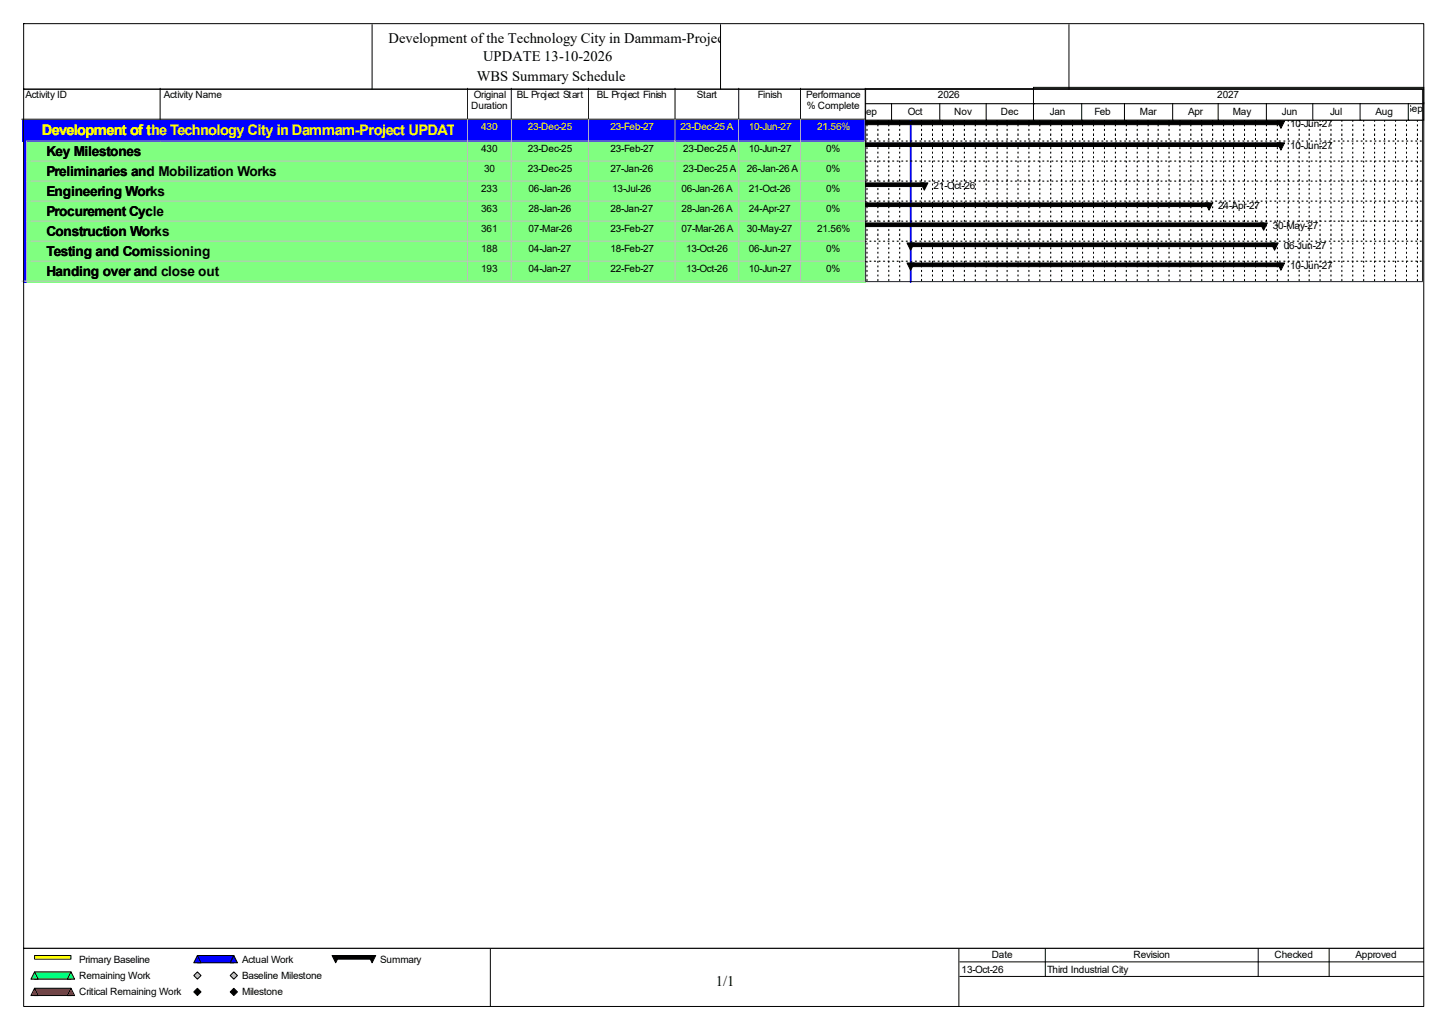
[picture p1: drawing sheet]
<svg xmlns="http://www.w3.org/2000/svg" width="420mm" height="297mm" viewBox="0 0 420 297" stroke-linecap="round" stroke-linejoin="round" font-family="sans-serif">
<defs><g id="words">
<g font-size="4.2">
<text x="112.6" y="12.4">Development of the Technology City in Dammam-Project</text>
<text x="140" y="17.7">UPDATE 13-10-2026</text>
<text x="138.2" y="23.5">WBS Summary Schedule</text>
<text x="207.5" y="285.6">1/1</text>
</g>
<text font-size="4.2" fill="#ff0" x="12.1" y="39">Development of the Technology City in Dammam-Project UPDATE 13-10-2026</text>
<g font-size="4">
<text x="13.5" y="45.1">Key Milestones</text>
<text x="13.5" y="50.9">Preliminaries and Mobilization Works</text>
<text x="13.5" y="56.7">Engineering Works</text>
<text x="13.5" y="62.5">Procurement Cycle</text>
<text x="13.5" y="68.3">Construction Works</text>
<text x="13.5" y="74.1">Testing and Comissioning</text>
<text x="13.5" y="79.9">Handing over and close out</text>
</g>
<g font-size="2.9">
<text x="7.4" y="28.4">Activity ID</text>
<text x="47.5" y="28.4">Activity Name</text>
<text x="137.4" y="28.4">Original</text>
<text x="149.8" y="28.4">BL Project Start</text>
<text x="173" y="28.4">BL Project Finish</text>
<text x="202" y="28.4">Start</text>
<text x="219.7" y="28.4">Finish</text>
<text x="233.6" y="28.4">Performance</text>
<text x="271.9" y="28.4">2026</text>
<text x="352.8" y="28.4">2027</text>
<text x="136.6" y="31.6">Duration</text>
<text x="233.9" y="31.6">% Complete</text>
<text x="249.2" y="33.2">Sep</text>
<text x="263.1" y="33.2">Oct</text>
<text x="276.6" y="33.2">Nov</text>
<text x="290.1" y="33.2">Dec</text>
<text x="304.3" y="33.2">Jan</text>
<text x="317.2" y="33.2">Feb</text>
<text x="330.4" y="33.2">Mar</text>
<text x="344.4" y="33.2">Apr</text>
<text x="357.3" y="33.2">May</text>
<text x="371.6" y="33.2">Jun</text>
<text x="385.5" y="33.2">Jul</text>
<text x="398.7" y="33.2">Aug</text>
<text x="407.4" y="32.4">Sep</text>
<text x="373.9" y="36.9">10-Jun-27</text>
<text x="139.5" y="44">430</text>
<text x="153" y="44">23-Dec-25</text>
<text x="177" y="44">23-Feb-27</text>
<text x="198" y="44">23-Dec-25 A</text>
<text x="217" y="44">10-Jun-27</text>
<text x="239.4" y="44">0%</text>
<text x="373.9" y="43.2">10-Jun-27</text>
<text x="140.3" y="49.8">30</text>
<text x="153" y="49.8">23-Dec-25</text>
<text x="177" y="49.8">27-Jan-26</text>
<text x="198" y="49.8">23-Dec-25 A</text>
<text x="216.5" y="49.8">26-Jan-26 A</text>
<text x="239.4" y="49.8">0%</text>
<text x="139.5" y="55.6">233</text>
<text x="153.2" y="55.6">06-Jan-26</text>
<text x="177.5" y="55.6">13-Jul-26</text>
<text x="197.5" y="55.6">06-Jan-26 A</text>
<text x="217" y="55.6">21-Oct-26</text>
<text x="239.4" y="55.6">0%</text>
<text x="270.6" y="54.8">21-Oct-26</text>
<text x="139.5" y="61.4">363</text>
<text x="153.2" y="61.4">28-Jan-26</text>
<text x="177" y="61.4">28-Jan-27</text>
<text x="197.5" y="61.4">28-Jan-26 A</text>
<text x="217" y="61.4">24-Apr-27</text>
<text x="239.4" y="61.4">0%</text>
<text x="353.1" y="60.6">24-Apr-27</text>
<text x="139.5" y="67.2">361</text>
<text x="153.2" y="67.2">07-Mar-26</text>
<text x="177" y="67.2">23-Feb-27</text>
<text x="197.5" y="67.2">07-Mar-26 A</text>
<text x="216.5" y="67.2">30-May-27</text>
<text x="236.8" y="67.2">21.56%</text>
<text x="368.9" y="66.4">30-May-27</text>
<text x="139.5" y="73">188</text>
<text x="153.2" y="73">04-Jan-27</text>
<text x="177" y="73">18-Feb-27</text>
<text x="198.8" y="73">13-Oct-26</text>
<text x="217" y="73">06-Jun-27</text>
<text x="239.4" y="73">0%</text>
<text x="372.1" y="72.2">06-Jun-27</text>
<text x="139.5" y="78.8">193</text>
<text x="153.2" y="78.8">04-Jan-27</text>
<text x="177" y="78.8">22-Feb-27</text>
<text x="198.8" y="78.8">13-Oct-26</text>
<text x="217" y="78.8">10-Jun-27</text>
<text x="239.4" y="78.8">0%</text>
<text x="373.9" y="78">10-Jun-27</text>
<text x="22.9" y="279">Primary Baseline</text>
<text x="70.1" y="279">Actual Work</text>
<text x="110.2" y="279">Summary</text>
<text x="278.7" y="281.9">13-Oct-26</text>
<text x="287.4" y="277.7">Date</text>
<text x="303.5" y="281.9">Third Industrial City</text>
<text x="328.5" y="277.7">Revision</text>
<text x="369.4" y="277.7">Checked</text>
<text x="392.9" y="277.7">Approved</text>
<text x="22.9" y="283.7">Remaining Work</text>
<text x="70.1" y="283.7">Baseline Milestone</text>
<text x="22.9" y="288.5">Critical Remaining Work</text>
<text x="70.1" y="288.5">Milestone</text>
</g>
<g font-size="2.9" fill="#ff0">
<text x="139.5" y="37.7">430</text>
<text x="153" y="37.7">23-Dec-25</text>
<text x="177" y="37.7">23-Feb-27</text>
<text x="197.2" y="37.7">23-Dec-25 A</text>
<text x="217" y="37.7">10-Jun-27</text>
<text x="236.8" y="37.7">21.56%</text>
</g>
</g></defs>
<path d="M46.4 25.6v8.9h-40.1" fill="none" stroke="#000" stroke-width=".29"/>
<path d="M46.7 25.6h89.1v9.2h-89.1z" fill="#fff"/>
<path d="M135.5 25.6v8.9h-89.1" fill="none" stroke="#000" stroke-width=".29"/>
<path d="M135.8 25.6h12.7v9.2h-12.7z" fill="#fff"/>
<path d="M148.2 25.6v8.9h-12.7" fill="none" stroke="#000" stroke-width=".29"/>
<path d="M148.5 25.6h22.4v9.2h-22.4z" fill="#fff"/>
<path d="M170.6 25.6v8.9h-22.4" fill="none" stroke="#000" stroke-width=".29"/>
<path d="M170.9 25.6h25v9.2h-25z" fill="#fff"/>
<path d="M195.7 25.6v8.9h-25.1" fill="none" stroke="#000" stroke-width=".29"/>
<path d="M195.9 25.6h18.5v9.2h-18.5z" fill="#fff"/>
<path d="M214.1 25.6v8.9h-18.4" fill="none" stroke="#000" stroke-width=".29"/>
<path d="M214.4 25.6h17.9v9.2h-17.9z" fill="#fff"/>
<path d="M232 25.6v8.9h-17.9" fill="none" stroke="#000" stroke-width=".29"/>
<path d="M232.3 25.6h18.7v9.2h-18.7z" fill="#fff"/>
<path d="M250.8 25.6v8.9h-18.8" fill="none" stroke="#000" stroke-width=".29"/>
<path d="M6.6 34.8h40.1v6.3h-40.1z" fill="#00f"/>
<path d="M7.6 40.9h39.1" fill="none" stroke="#c0c0c0" stroke-width=".29"/>
<path d="M46.7 34.8h89.1v6.3h-89.1z" fill="#00f"/>
<path d="M135.5 34.5v6.4h-88.8" fill="none" stroke="#c0c0c0" stroke-width=".29"/>
<path d="M135.8 34.8h12.7v6.3h-12.7z" fill="#00f"/>
<path d="M148.2 34.5v6.4h-12.4" fill="none" stroke="#c0c0c0" stroke-width=".29"/>
<path d="M148.5 34.8h22.4v6.3h-22.4z" fill="#00f"/>
<path d="M170.6 34.5v6.4h-22.1" fill="none" stroke="#c0c0c0" stroke-width=".29"/>
<path d="M170.9 34.8h25v6.3h-25z" fill="#00f"/>
<path d="M195.7 34.5v6.4h-24.8" fill="none" stroke="#c0c0c0" stroke-width=".29"/>
<path d="M195.9 34.8h18.5v6.3h-18.5z" fill="#00f"/>
<path d="M214.1 34.5v6.4h-18.2" fill="none" stroke="#c0c0c0" stroke-width=".29"/>
<path d="M214.4 34.8h17.9v6.3h-17.9z" fill="#00f"/>
<path d="M232 34.5v6.4h-17.6" fill="none" stroke="#c0c0c0" stroke-width=".29"/>
<path d="M232.3 34.8h18.7v6.3h-18.7z" fill="#00f"/>
<path d="M250.8 34.5v6.4h-18.5" fill="none" stroke="#c0c0c0" stroke-width=".29"/>
<path d="M6.6 41.1h1.3v5.8h-1.3z" fill="#00f"/>
<path d="M7.6 40.9v6" fill="none" stroke="#c0c0c0" stroke-width=".29"/>
<path d="M7.9 41.1h38.8v5.8h-38.8z" fill="#80ff80"/>
<path d="M9 46.7h37.7" fill="none" stroke="#c0c0c0" stroke-width=".29"/>
<path d="M46.7 41.1h89.1v5.8h-89.1z" fill="#80ff80"/>
<path d="M135.5 40.9v5.8h-88.8" fill="none" stroke="#c0c0c0" stroke-width=".29"/>
<path d="M135.8 41.1h12.7v5.8h-12.7z" fill="#80ff80"/>
<path d="M148.2 40.9v5.8h-12.4" fill="none" stroke="#c0c0c0" stroke-width=".29"/>
<path d="M148.5 41.1h22.4v5.8h-22.4z" fill="#80ff80"/>
<path d="M170.6 40.9v5.8h-22.1" fill="none" stroke="#c0c0c0" stroke-width=".29"/>
<path d="M170.9 41.1h25v5.8h-25z" fill="#80ff80"/>
<path d="M195.7 40.9v5.8h-24.8" fill="none" stroke="#c0c0c0" stroke-width=".29"/>
<path d="M195.9 41.1h18.5v5.8h-18.5z" fill="#80ff80"/>
<path d="M214.1 40.9v5.8h-18.2" fill="none" stroke="#c0c0c0" stroke-width=".29"/>
<path d="M214.4 41.1h17.9v5.8h-17.9z" fill="#80ff80"/>
<path d="M232 40.9v5.8h-17.6" fill="none" stroke="#c0c0c0" stroke-width=".29"/>
<path d="M232.3 41.1h18.7v5.8h-18.7z" fill="#80ff80"/>
<path d="M250.8 40.9v5.8h-18.5" fill="none" stroke="#c0c0c0" stroke-width=".29"/>
<path d="M6.6 46.9h1.3v5.8h-1.3z" fill="#00f"/>
<path d="M7.6 46.7v6" fill="none" stroke="#c0c0c0" stroke-width=".29"/>
<path d="M7.9 46.9h38.8v5.8h-38.8z" fill="#80ff80"/>
<path d="M9 52.5h37.7" fill="none" stroke="#c0c0c0" stroke-width=".29"/>
<path d="M46.7 46.9h89.1v5.8h-89.1z" fill="#80ff80"/>
<path d="M135.5 46.7v5.8h-88.8" fill="none" stroke="#c0c0c0" stroke-width=".29"/>
<path d="M135.8 46.9h12.7v5.8h-12.7z" fill="#80ff80"/>
<path d="M148.2 46.7v5.8h-12.4" fill="none" stroke="#c0c0c0" stroke-width=".29"/>
<path d="M148.5 46.9h22.4v5.8h-22.4z" fill="#80ff80"/>
<path d="M170.6 46.7v5.8h-22.1" fill="none" stroke="#c0c0c0" stroke-width=".29"/>
<path d="M170.9 46.9h25v5.8h-25z" fill="#80ff80"/>
<path d="M195.7 46.7v5.8h-24.8" fill="none" stroke="#c0c0c0" stroke-width=".29"/>
<path d="M195.9 46.9h18.5v5.8h-18.5z" fill="#80ff80"/>
<path d="M214.1 46.7v5.8h-18.2" fill="none" stroke="#c0c0c0" stroke-width=".29"/>
<path d="M214.4 46.9h17.9v5.8h-17.9z" fill="#80ff80"/>
<path d="M232 46.7v5.8h-17.6" fill="none" stroke="#c0c0c0" stroke-width=".29"/>
<path d="M232.3 46.9h18.7v5.8h-18.7z" fill="#80ff80"/>
<path d="M250.8 46.7v5.8h-18.5" fill="none" stroke="#c0c0c0" stroke-width=".29"/>
<path d="M6.6 52.7h1.3v5.8h-1.3z" fill="#00f"/>
<path d="M7.6 52.5v6" fill="none" stroke="#c0c0c0" stroke-width=".29"/>
<path d="M7.9 52.7h38.8v5.8h-38.8z" fill="#80ff80"/>
<path d="M9 58.3h37.7" fill="none" stroke="#c0c0c0" stroke-width=".29"/>
<path d="M46.7 52.7h89.1v5.8h-89.1z" fill="#80ff80"/>
<path d="M135.5 52.5v5.8h-88.8" fill="none" stroke="#c0c0c0" stroke-width=".29"/>
<path d="M135.8 52.7h12.7v5.8h-12.7z" fill="#80ff80"/>
<path d="M148.2 52.5v5.8h-12.4" fill="none" stroke="#c0c0c0" stroke-width=".29"/>
<path d="M148.5 52.7h22.4v5.8h-22.4z" fill="#80ff80"/>
<path d="M170.6 52.5v5.8h-22.1" fill="none" stroke="#c0c0c0" stroke-width=".29"/>
<path d="M170.9 52.7h25v5.8h-25z" fill="#80ff80"/>
<path d="M195.7 52.5v5.8h-24.8" fill="none" stroke="#c0c0c0" stroke-width=".29"/>
<path d="M195.9 52.7h18.5v5.8h-18.5z" fill="#80ff80"/>
<path d="M214.1 52.5v5.8h-18.2" fill="none" stroke="#c0c0c0" stroke-width=".29"/>
<path d="M214.4 52.7h17.9v5.8h-17.9z" fill="#80ff80"/>
<path d="M232 52.5v5.8h-17.6" fill="none" stroke="#c0c0c0" stroke-width=".29"/>
<path d="M232.3 52.7h18.7v5.8h-18.7z" fill="#80ff80"/>
<path d="M250.8 52.5v5.8h-18.5" fill="none" stroke="#c0c0c0" stroke-width=".29"/>
<path d="M6.6 58.5h1.3v5.8h-1.3z" fill="#00f"/>
<path d="M7.6 58.3v6" fill="none" stroke="#c0c0c0" stroke-width=".29"/>
<path d="M7.9 58.5h38.8v5.8h-38.8z" fill="#80ff80"/>
<path d="M9 64.1h37.7" fill="none" stroke="#c0c0c0" stroke-width=".29"/>
<path d="M46.7 58.5h89.1v5.8h-89.1z" fill="#80ff80"/>
<path d="M135.5 58.3v5.8h-88.8" fill="none" stroke="#c0c0c0" stroke-width=".29"/>
<path d="M135.8 58.5h12.7v5.8h-12.7z" fill="#80ff80"/>
<path d="M148.2 58.3v5.8h-12.4" fill="none" stroke="#c0c0c0" stroke-width=".29"/>
<path d="M148.5 58.5h22.4v5.8h-22.4z" fill="#80ff80"/>
<path d="M170.6 58.3v5.8h-22.1" fill="none" stroke="#c0c0c0" stroke-width=".29"/>
<path d="M170.9 58.5h25v5.8h-25z" fill="#80ff80"/>
<path d="M195.7 58.3v5.8h-24.8" fill="none" stroke="#c0c0c0" stroke-width=".29"/>
<path d="M195.9 58.5h18.5v5.8h-18.5z" fill="#80ff80"/>
<path d="M214.1 58.3v5.8h-18.2" fill="none" stroke="#c0c0c0" stroke-width=".29"/>
<path d="M214.4 58.5h17.9v5.8h-17.9z" fill="#80ff80"/>
<path d="M232 58.3v5.8h-17.6" fill="none" stroke="#c0c0c0" stroke-width=".29"/>
<path d="M232.3 58.5h18.7v5.8h-18.7z" fill="#80ff80"/>
<path d="M250.8 58.3v5.8h-18.5" fill="none" stroke="#c0c0c0" stroke-width=".29"/>
<path d="M6.6 64.3h1.3v5.8h-1.3z" fill="#00f"/>
<path d="M7.6 64.1v6" fill="none" stroke="#c0c0c0" stroke-width=".29"/>
<path d="M7.9 64.3h38.8v5.8h-38.8z" fill="#80ff80"/>
<path d="M9 69.9h37.7" fill="none" stroke="#c0c0c0" stroke-width=".29"/>
<path d="M46.7 64.3h89.1v5.8h-89.1z" fill="#80ff80"/>
<path d="M135.5 64.1v5.8h-88.8" fill="none" stroke="#c0c0c0" stroke-width=".29"/>
<path d="M135.8 64.3h12.7v5.8h-12.7z" fill="#80ff80"/>
<path d="M148.2 64.1v5.8h-12.4" fill="none" stroke="#c0c0c0" stroke-width=".29"/>
<path d="M148.5 64.3h22.4v5.8h-22.4z" fill="#80ff80"/>
<path d="M170.6 64.1v5.8h-22.1" fill="none" stroke="#c0c0c0" stroke-width=".29"/>
<path d="M170.9 64.3h25v5.8h-25z" fill="#80ff80"/>
<path d="M195.7 64.1v5.8h-24.8" fill="none" stroke="#c0c0c0" stroke-width=".29"/>
<path d="M195.9 64.3h18.5v5.8h-18.5z" fill="#80ff80"/>
<path d="M214.1 64.1v5.8h-18.2" fill="none" stroke="#c0c0c0" stroke-width=".29"/>
<path d="M214.4 64.3h17.9v5.8h-17.9z" fill="#80ff80"/>
<path d="M232 64.1v5.8h-17.6" fill="none" stroke="#c0c0c0" stroke-width=".29"/>
<path d="M232.3 64.3h18.7v5.8h-18.7z" fill="#80ff80"/>
<path d="M250.8 64.1v5.8h-18.5" fill="none" stroke="#c0c0c0" stroke-width=".29"/>
<path d="M6.6 70.1h1.3v5.8h-1.3z" fill="#00f"/>
<path d="M7.6 69.9v6" fill="none" stroke="#c0c0c0" stroke-width=".29"/>
<path d="M7.9 70.1h38.8v5.8h-38.8z" fill="#80ff80"/>
<path d="M9 75.7h37.7" fill="none" stroke="#c0c0c0" stroke-width=".29"/>
<path d="M46.7 70.1h89.1v5.8h-89.1z" fill="#80ff80"/>
<path d="M135.5 69.9v5.8h-88.8" fill="none" stroke="#c0c0c0" stroke-width=".29"/>
<path d="M135.8 70.1h12.7v5.8h-12.7z" fill="#80ff80"/>
<path d="M148.2 69.9v5.8h-12.4" fill="none" stroke="#c0c0c0" stroke-width=".29"/>
<path d="M148.5 70.1h22.4v5.8h-22.4z" fill="#80ff80"/>
<path d="M170.6 69.9v5.8h-22.1" fill="none" stroke="#c0c0c0" stroke-width=".29"/>
<path d="M170.9 70.1h25v5.8h-25z" fill="#80ff80"/>
<path d="M195.7 69.9v5.8h-24.8" fill="none" stroke="#c0c0c0" stroke-width=".29"/>
<path d="M195.9 70.1h18.5v5.8h-18.5z" fill="#80ff80"/>
<path d="M214.1 69.9v5.8h-18.2" fill="none" stroke="#c0c0c0" stroke-width=".29"/>
<path d="M214.4 70.1h17.9v5.8h-17.9z" fill="#80ff80"/>
<path d="M232 69.9v5.8h-17.6" fill="none" stroke="#c0c0c0" stroke-width=".29"/>
<path d="M232.3 70.1h18.7v5.8h-18.7z" fill="#80ff80"/>
<path d="M250.8 69.9v5.8h-18.5" fill="none" stroke="#c0c0c0" stroke-width=".29"/>
<path d="M6.6 75.9h1.3v5.8h-1.3z" fill="#00f"/>
<path d="M7.6 75.7v6M6.3 81.5h1.6" fill="none" stroke="#c0c0c0" stroke-width=".29"/>
<path d="M7.9 75.9h38.8v5.8h-38.8z" fill="#80ff80"/>
<path d="M7.6 81.5h39.1" fill="none" stroke="#c0c0c0" stroke-width=".29"/>
<path d="M46.7 75.9h89.1v5.8h-89.1z" fill="#80ff80"/>
<path d="M135.5 75.7v5.8h-88.8" fill="none" stroke="#c0c0c0" stroke-width=".29"/>
<path d="M135.8 75.9h12.7v5.8h-12.7z" fill="#80ff80"/>
<path d="M148.2 75.7v5.8h-12.4" fill="none" stroke="#c0c0c0" stroke-width=".29"/>
<path d="M148.5 75.9h22.4v5.8h-22.4z" fill="#80ff80"/>
<path d="M170.6 75.7v5.8h-22.1" fill="none" stroke="#c0c0c0" stroke-width=".29"/>
<path d="M170.9 75.9h25v5.8h-25z" fill="#80ff80"/>
<path d="M195.7 75.7v5.8h-24.8" fill="none" stroke="#c0c0c0" stroke-width=".29"/>
<path d="M195.9 75.9h18.5v5.8h-18.5z" fill="#80ff80"/>
<path d="M214.1 75.7v5.8h-18.2" fill="none" stroke="#c0c0c0" stroke-width=".29"/>
<path d="M214.4 75.9h17.9v5.8h-17.9z" fill="#80ff80"/>
<path d="M232 75.7v5.8h-17.6" fill="none" stroke="#c0c0c0" stroke-width=".29"/>
<path d="M232.3 75.9h18.7v5.8h-18.7z" fill="#80ff80"/>
<path d="M250.8 75.7v5.8h-18.5" fill="none" stroke="#c0c0c0" stroke-width=".29"/>
<path d="M250.8 25.6h161.6v56.1h-161.6z" fill="#fff"/>
<path d="M250.7 25.5h161.4v9.3h-161.4z" fill-rule="evenodd" fill="#fff" stroke="#000" stroke-width=".29"/>
<g fill="none" stroke="#000" stroke-width=".29">
<path d="M251.3 34.8v.5M251.3 36.1v.6M251.3 37.4v.6M251.3 38.8v.5M254.5 34.8v.5M254.5 36.1v.6M254.5 37.4v.6M254.5 38.8v.5M257.6 34.8v.5M257.6 36.1v.6M257.6 37.4v.6M257.6 38.8v.5"/>
<path d="M260.8 34.8v.5M260.8 36.1v.6M260.8 37.4v.6M260.8 38.8v.5M264 34.8v.5M264 36.1v.6M264 37.4v.6M264 38.8v.5M267.1 34.8v.5M267.1 36.1v.6M267.1 37.4v.6M267.1 38.8v.5"/>
<path d="M270.3 34.8v.5M270.3 36.1v.6M270.3 37.4v.6M270.3 38.8v.5M273.2 34.8v.5M273.2 36.1v.6M273.2 37.4v.6M273.2 38.8v.5M276.3 34.8v.5M276.3 36.1v.6M276.3 37.4v.6M276.3 38.8v.5"/>
<path d="M279.5 34.8v.5M279.5 36.1v.6M279.5 37.4v.6M279.5 38.8v.5M282.7 34.8v.5M282.7 36.1v.6M282.7 37.4v.6M282.7 38.8v.5M285.8 34.8v.5M285.8 36.1v.6M285.8 37.4v.6M285.8 38.8v.5"/>
<path d="M289 34.8v.5M289 36.1v.6M289 37.4v.6M289 38.8v.5M291.9 34.8v.5M291.9 36.1v.6M291.9 37.4v.6M291.9 38.8v.5M295.1 34.8v.5M295.1 36.1v.6M295.1 37.4v.6M295.1 38.8v.5"/>
<path d="M298.2 34.8v.5M298.2 36.1v.6M298.2 37.4v.6M298.2 38.8v.5M301.4 34.8v.5M301.4 36.1v.6M301.4 37.4v.6M301.4 38.8v.5M304.6 34.8v.5M304.6 36.1v.6M304.6 37.4v.6M304.6 38.8v.5"/>
<path d="M307.7 34.8v.5M307.7 36.1v.6M307.7 37.4v.6M307.7 38.8v.5M310.9 34.8v.5M310.9 36.1v.6M310.9 37.4v.6M310.9 38.8v.5M313.8 34.8v.5M313.8 36.1v.6M313.8 37.4v.6M313.8 38.8v.5"/>
<path d="M317 34.8v.5M317 36.1v.6M317 37.4v.6M317 38.8v.5M320.1 34.8v.5M320.1 36.1v.6M320.1 37.4v.6M320.1 38.8v.5M323.3 34.8v.5M323.3 36.1v.6M323.3 37.4v.6M323.3 38.8v.5"/>
<path d="M326.4 34.8v.5M326.4 36.1v.6M326.4 37.4v.6M326.4 38.8v.5M329.6 34.8v.5M329.6 36.1v.6M329.6 37.4v.6M329.6 38.8v.5M332.8 34.8v.5M332.8 36.1v.6M332.8 37.4v.6M332.8 38.8v.5"/>
<path d="M335.7 34.8v.5M335.7 36.1v.6M335.7 37.4v.6M335.7 38.8v.5M338.8 34.8v.5M338.8 36.1v.6M338.8 37.4v.6M338.8 38.8v.5M342 34.8v.5M342 36.1v.6M342 37.4v.6M342 38.8v.5"/>
<path d="M345.2 34.8v.5M345.2 36.1v.6M345.2 37.4v.6M345.2 38.8v.5M348.3 34.8v.5M348.3 36.1v.6M348.3 37.4v.6M348.3 38.8v.5M351.5 34.8v.5M351.5 36.1v.6M351.5 37.4v.6M351.5 38.8v.5"/>
<path d="M354.7 34.8v.5M354.7 36.1v.6M354.7 37.4v.6M354.7 38.8v.5M357.6 34.8v.5M357.6 36.1v.6M357.6 37.4v.6M357.6 38.8v.5M360.7 34.8v.5M360.7 36.1v.6M360.7 37.4v.6M360.7 38.8v.5"/>
<path d="M363.9 34.8v.5M363.9 36.1v.6M363.9 37.4v.6M363.9 38.8v.5M367.1 34.8v.5M367.1 36.1v.6M367.1 37.4v.6M367.1 38.8v.5M370.2 34.8v.5M370.2 36.1v.6M370.2 37.4v.6M370.2 38.8v.5"/>
<path d="M373.4 34.8v.5M373.4 36.1v.6M373.4 37.4v.6M373.4 38.8v.5M376.5 34.8v.5M376.5 36.1v.6M376.5 37.4v.6M376.5 38.8v.5M379.4 34.8v.5M379.4 36.1v.6M379.4 37.4v.6M379.4 38.8v.5"/>
<path d="M382.6 34.8v.5M382.6 36.1v.6M382.6 37.4v.6M382.6 38.8v.5M385.8 34.8v.5M385.8 36.1v.6M385.8 37.4v.6M385.8 38.8v.5M388.9 34.8v.5M388.9 36.1v.6M388.9 37.4v.6M388.9 38.8v.5"/>
<path d="M392.1 34.8v.5M392.1 36.1v.6M392.1 37.4v.6M392.1 38.8v.5M395.3 34.8v.5M395.3 36.1v.6M395.3 37.4v.6M395.3 38.8v.5M398.4 34.8v.5M398.4 36.1v.6M398.4 37.4v.6M398.4 38.8v.5"/>
<path d="M401.3 34.8v.5M401.3 36.1v.6M401.3 37.4v.6M401.3 38.8v.5M404.5 34.8v.5M404.5 36.1v.6M404.5 37.4v.6M404.5 38.8v.5M407.7 34.8v.5M407.7 36.1v.6M407.7 37.4v.6M407.7 38.8v.5"/>
<path d="M410.8 34.8v.5M410.8 36.1v.6M410.8 37.4v.6M410.8 38.8v.5M251.3 40.1v.5M251.3 41.4v.5M251.3 42.7v.5M251.3 44v.6M251.3 45.4v.5M251.3 46.7v.5M251.3 48v.5M251.3 49.3v.5"/>
<path d="M251.3 50.6v.6M251.3 51.9v.6M251.3 53.3v.5M251.3 54.6v.5M251.3 55.9v.5M251.3 57.2v.5M251.3 58.5v.6M251.3 59.9v.5M254.5 40.1v.5M254.5 41.4v.5M254.5 42.7v.5M254.5 44v.6"/>
<path d="M254.5 45.4v.5M254.5 46.7v.5M254.5 48v.5M254.5 49.3v.5M254.5 50.6v.6M254.5 51.9v.6M254.5 53.3v.5M254.5 54.6v.5M254.5 55.9v.5M254.5 57.2v.5M254.5 58.5v.6M254.5 59.9v.5"/>
<path d="M257.6 40.1v.5M257.6 41.4v.5M257.6 42.7v.5M257.6 44v.6M257.6 45.4v.5M257.6 46.7v.5M257.6 48v.5M257.6 49.3v.5M257.6 50.6v.6M257.6 51.9v.6M257.6 53.3v.5M257.6 54.6v.5"/>
<path d="M257.6 55.9v.5M257.6 57.2v.5M257.6 58.5v.6M257.6 59.9v.5M260.8 40.1v.5M260.8 41.4v.5M260.8 42.7v.5M260.8 44v.6M260.8 45.4v.5M260.8 46.7v.5M260.8 48v.5M260.8 49.3v.5"/>
<path d="M260.8 50.6v.6M260.8 51.9v.6M260.8 53.3v.5M260.8 54.6v.5M260.8 55.9v.5M260.8 57.2v.5M260.8 58.5v.6M260.8 59.9v.5M264 40.1v.5M264 41.4v.5M264 42.7v.5M264 44v.6"/>
<path d="M264 45.4v.5M264 46.7v.5M264 48v.5M264 49.3v.5M264 50.6v.6M264 51.9v.6M264 53.3v.5M264 54.6v.5M264 55.9v.5M264 57.2v.5M264 58.5v.6M264 59.9v.5"/>
<path d="M267.1 40.1v.5M267.1 41.4v.5M267.1 42.7v.5M267.1 44v.6M267.1 45.4v.5M267.1 46.7v.5M267.1 48v.5M267.1 49.3v.5M267.1 50.6v.6M267.1 51.9v.6M267.1 53.3v.5M267.1 54.6v.5"/>
<path d="M267.1 55.9v.5M267.1 57.2v.5M267.1 58.5v.6M267.1 59.9v.5M270.3 40.1v.5M270.3 41.4v.5M270.3 42.7v.5M270.3 44v.6M270.3 45.4v.5M270.3 46.7v.5M270.3 48v.5M270.3 49.3v.5"/>
<path d="M270.3 50.6v.6M270.3 51.9v.6M270.3 53.3v.5M270.3 54.6v.5M270.3 55.9v.5M270.3 57.2v.5M270.3 58.5v.6M270.3 59.9v.5M273.2 40.1v.5M273.2 41.4v.5M273.2 42.7v.5M273.2 44v.6"/>
<path d="M273.2 45.4v.5M273.2 46.7v.5M273.2 48v.5M273.2 49.3v.5M273.2 50.6v.6M273.2 51.9v.6M273.2 53.3v.5M273.2 54.6v.5M273.2 55.9v.5M273.2 57.2v.5M273.2 58.5v.6M273.2 59.9v.5"/>
<path d="M276.3 40.1v.5M276.3 41.4v.5M276.3 42.7v.5M276.3 44v.6M276.3 45.4v.5M276.3 46.7v.5M276.3 48v.5M276.3 49.3v.5M276.3 50.6v.6M276.3 51.9v.6M276.3 53.3v.5M276.3 54.6v.5"/>
<path d="M276.3 55.9v.5M276.3 57.2v.5M276.3 58.5v.6M276.3 59.9v.5M279.5 40.1v.5M279.5 41.4v.5M279.5 42.7v.5M279.5 44v.6M279.5 45.4v.5M279.5 46.7v.5M279.5 48v.5M279.5 49.3v.5"/>
<path d="M279.5 50.6v.6M279.5 51.9v.6M279.5 53.3v.5M279.5 54.6v.5M279.5 55.9v.5M279.5 57.2v.5M279.5 58.5v.6M279.5 59.9v.5M282.7 40.1v.5M282.7 41.4v.5M282.7 42.7v.5M282.7 44v.6"/>
<path d="M282.7 45.4v.5M282.7 46.7v.5M282.7 48v.5M282.7 49.3v.5M282.7 50.6v.6M282.7 51.9v.6M282.7 53.3v.5M282.7 54.6v.5M282.7 55.9v.5M282.7 57.2v.5M282.7 58.5v.6M282.7 59.9v.5"/>
<path d="M285.8 40.1v.5M285.8 41.4v.5M285.8 42.7v.5M285.8 44v.6M285.8 45.4v.5M285.8 46.7v.5M285.8 48v.5M285.8 49.3v.5M285.8 50.6v.6M285.8 51.9v.6M285.8 53.3v.5M285.8 54.6v.5"/>
<path d="M285.8 55.9v.5M285.8 57.2v.5M285.8 58.5v.6M285.8 59.9v.5M289 40.1v.5M289 41.4v.5M289 42.7v.5M289 44v.6M289 45.4v.5M289 46.7v.5M289 48v.5M289 49.3v.5"/>
<path d="M289 50.6v.6M289 51.9v.6M289 53.3v.5M289 54.6v.5M289 55.9v.5M289 57.2v.5M289 58.5v.6M289 59.9v.5M291.9 40.1v.5M291.9 41.4v.5M291.9 42.7v.5M291.9 44v.6"/>
<path d="M291.9 45.4v.5M291.9 46.7v.5M291.9 48v.5M291.9 49.3v.5M291.9 50.6v.6M291.9 51.9v.6M291.9 53.3v.5M291.9 54.6v.5M291.9 55.9v.5M291.9 57.2v.5M291.9 58.5v.6M291.9 59.9v.5"/>
<path d="M295.1 40.1v.5M295.1 41.4v.5M295.1 42.7v.5M295.1 44v.6M295.1 45.4v.5M295.1 46.7v.5M295.1 48v.5M295.1 49.3v.5M295.1 50.6v.6M295.1 51.9v.6M295.1 53.3v.5M295.1 54.6v.5"/>
<path d="M295.1 55.9v.5M295.1 57.2v.5M295.1 58.5v.6M295.1 59.9v.5M298.2 40.1v.5M298.2 41.4v.5M298.2 42.7v.5M298.2 44v.6M298.2 45.4v.5M298.2 46.7v.5M298.2 48v.5M298.2 49.3v.5"/>
<path d="M298.2 50.6v.6M298.2 51.9v.6M298.2 53.3v.5M298.2 54.6v.5M298.2 55.9v.5M298.2 57.2v.5M298.2 58.5v.6M298.2 59.9v.5M301.4 40.1v.5M301.4 41.4v.5M301.4 42.7v.5M301.4 44v.6"/>
<path d="M301.4 45.4v.5M301.4 46.7v.5M301.4 48v.5M301.4 49.3v.5M301.4 50.6v.6M301.4 51.9v.6M301.4 53.3v.5M301.4 54.6v.5M301.4 55.9v.5M301.4 57.2v.5M301.4 58.5v.6M301.4 59.9v.5"/>
<path d="M304.6 40.1v.5M304.6 41.4v.5M304.6 42.7v.5M304.6 44v.6M304.6 45.4v.5M304.6 46.7v.5M304.6 48v.5M304.6 49.3v.5M304.6 50.6v.6M304.6 51.9v.6M304.6 53.3v.5M304.6 54.6v.5"/>
<path d="M304.6 55.9v.5M304.6 57.2v.5M304.6 58.5v.6M304.6 59.9v.5M307.7 40.1v.5M307.7 41.4v.5M307.7 42.7v.5M307.7 44v.6M307.7 45.4v.5M307.7 46.7v.5M307.7 48v.5M307.7 49.3v.5"/>
<path d="M307.7 50.6v.6M307.7 51.9v.6M307.7 53.3v.5M307.7 54.6v.5M307.7 55.9v.5M307.7 57.2v.5M307.7 58.5v.6M307.7 59.9v.5M310.9 40.1v.5M310.9 41.4v.5M310.9 42.7v.5M310.9 44v.6"/>
<path d="M310.9 45.4v.5M310.9 46.7v.5M310.9 48v.5M310.9 49.3v.5M310.9 50.6v.6M310.9 51.9v.6M310.9 53.3v.5M310.9 54.6v.5M310.9 55.9v.5M310.9 57.2v.5M310.9 58.5v.6M310.9 59.9v.5"/>
<path d="M313.8 40.1v.5M313.8 41.4v.5M313.8 42.7v.5M313.8 44v.6M313.8 45.4v.5M313.8 46.7v.5M313.8 48v.5M313.8 49.3v.5M313.8 50.6v.6M313.8 51.9v.6M313.8 53.3v.5M313.8 54.6v.5"/>
<path d="M313.8 55.9v.5M313.8 57.2v.5M313.8 58.5v.6M313.8 59.9v.5M317 40.1v.5M317 41.4v.5M317 42.7v.5M317 44v.6M317 45.4v.5M317 46.7v.5M317 48v.5M317 49.3v.5"/>
<path d="M317 50.6v.6M317 51.9v.6M317 53.3v.5M317 54.6v.5M317 55.9v.5M317 57.2v.5M317 58.5v.6M317 59.9v.5M320.1 40.1v.5M320.1 41.4v.5M320.1 42.7v.5M320.1 44v.6"/>
<path d="M320.1 45.4v.5M320.1 46.7v.5M320.1 48v.5M320.1 49.3v.5M320.1 50.6v.6M320.1 51.9v.6M320.1 53.3v.5M320.1 54.6v.5M320.1 55.9v.5M320.1 57.2v.5M320.1 58.5v.6M320.1 59.9v.5"/>
<path d="M323.3 40.1v.5M323.3 41.4v.5M323.3 42.7v.5M323.3 44v.6M323.3 45.4v.5M323.3 46.7v.5M323.3 48v.5M323.3 49.3v.5M323.3 50.6v.6M323.3 51.9v.6M323.3 53.3v.5M323.3 54.6v.5"/>
<path d="M323.3 55.9v.5M323.3 57.2v.5M323.3 58.5v.6M323.3 59.9v.5M326.4 40.1v.5M326.4 41.4v.5M326.4 42.7v.5M326.4 44v.6M326.4 45.4v.5M326.4 46.7v.5M326.4 48v.5M326.4 49.3v.5"/>
<path d="M326.4 50.6v.6M326.4 51.9v.6M326.4 53.3v.5M326.4 54.6v.5M326.4 55.9v.5M326.4 57.2v.5M326.4 58.5v.6M326.4 59.9v.5M329.6 40.1v.5M329.6 41.4v.5M329.6 42.7v.5M329.6 44v.6"/>
<path d="M329.6 45.4v.5M329.6 46.7v.5M329.6 48v.5M329.6 49.3v.5M329.6 50.6v.6M329.6 51.9v.6M329.6 53.3v.5M329.6 54.6v.5M329.6 55.9v.5M329.6 57.2v.5M329.6 58.5v.6M329.6 59.9v.5"/>
<path d="M332.8 40.1v.5M332.8 41.4v.5M332.8 42.7v.5M332.8 44v.6M332.8 45.4v.5M332.8 46.7v.5M332.8 48v.5M332.8 49.3v.5M332.8 50.6v.6M332.8 51.9v.6M332.8 53.3v.5M332.8 54.6v.5"/>
<path d="M332.8 55.9v.5M332.8 57.2v.5M332.8 58.5v.6M332.8 59.9v.5M335.7 40.1v.5M335.7 41.4v.5M335.7 42.7v.5M335.7 44v.6M335.7 45.4v.5M335.7 46.7v.5M335.7 48v.5M335.7 49.3v.5"/>
<path d="M335.7 50.6v.6M335.7 51.9v.6M335.7 53.3v.5M335.7 54.6v.5M335.7 55.9v.5M335.7 57.2v.5M335.7 58.5v.6M335.7 59.9v.5M338.8 40.1v.5M338.8 41.4v.5M338.8 42.7v.5M338.8 44v.6"/>
<path d="M338.8 45.4v.5M338.8 46.7v.5M338.8 48v.5M338.8 49.3v.5M338.8 50.6v.6M338.8 51.9v.6M338.8 53.3v.5M338.8 54.6v.5M338.8 55.9v.5M338.8 57.2v.5M338.8 58.5v.6M338.8 59.9v.5"/>
<path d="M342 40.1v.5M342 41.4v.5M342 42.7v.5M342 44v.6M342 45.4v.5M342 46.7v.5M342 48v.5M342 49.3v.5M342 50.6v.6M342 51.9v.6M342 53.3v.5M342 54.6v.5"/>
<path d="M342 55.9v.5M342 57.2v.5M342 58.5v.6M342 59.9v.5M345.2 40.1v.5M345.2 41.4v.5M345.2 42.7v.5M345.2 44v.6M345.2 45.4v.5M345.2 46.7v.5M345.2 48v.5M345.2 49.3v.5"/>
<path d="M345.2 50.6v.6M345.2 51.9v.6M345.2 53.3v.5M345.2 54.6v.5M345.2 55.9v.5M345.2 57.2v.5M345.2 58.5v.6M345.2 59.9v.5M348.3 40.1v.5M348.3 41.4v.5M348.3 42.7v.5M348.3 44v.6"/>
<path d="M348.3 45.4v.5M348.3 46.7v.5M348.3 48v.5M348.3 49.3v.5M348.3 50.6v.6M348.3 51.9v.6M348.3 53.3v.5M348.3 54.6v.5M348.3 55.9v.5M348.3 57.2v.5M348.3 58.5v.6M348.3 59.9v.5"/>
<path d="M351.5 40.1v.5M351.5 41.4v.5M351.5 42.7v.5M351.5 44v.6M351.5 45.4v.5M351.5 46.7v.5M351.5 48v.5M351.5 49.3v.5M351.5 50.6v.6M351.5 51.9v.6M351.5 53.3v.5M351.5 54.6v.5"/>
<path d="M351.5 55.9v.5M351.5 57.2v.5M351.5 58.5v.6M351.5 59.9v.5M354.7 40.1v.5M354.7 41.4v.5M354.7 42.7v.5M354.7 44v.6M354.7 45.4v.5M354.7 46.7v.5M354.7 48v.5M354.7 49.3v.5"/>
<path d="M354.7 50.6v.6M354.7 51.9v.6M354.7 53.3v.5M354.7 54.6v.5M354.7 55.9v.5M354.7 57.2v.5M354.7 58.5v.6M354.7 59.9v.5M357.6 40.1v.5M357.6 41.4v.5M357.6 42.7v.5M357.6 44v.6"/>
<path d="M357.6 45.4v.5M357.6 46.7v.5M357.6 48v.5M357.6 49.3v.5M357.6 50.6v.6M357.6 51.9v.6M357.6 53.3v.5M357.6 54.6v.5M357.6 55.9v.5M357.6 57.2v.5M357.6 58.5v.6M357.6 59.9v.5"/>
<path d="M360.7 40.1v.5M360.7 41.4v.5M360.7 42.7v.5M360.7 44v.6M360.7 45.4v.5M360.7 46.7v.5M360.7 48v.5M360.7 49.3v.5M360.7 50.6v.6M360.7 51.9v.6M360.7 53.3v.5M360.7 54.6v.5"/>
<path d="M360.7 55.9v.5M360.7 57.2v.5M360.7 58.5v.6M360.7 59.9v.5M363.9 40.1v.5M363.9 41.4v.5M363.9 42.7v.5M363.9 44v.6M363.9 45.4v.5M363.9 46.7v.5M363.9 48v.5M363.9 49.3v.5"/>
<path d="M363.9 50.6v.6M363.9 51.9v.6M363.9 53.3v.5M363.9 54.6v.5M363.9 55.9v.5M363.9 57.2v.5M363.9 58.5v.6M363.9 59.9v.5M367.1 40.1v.5M367.1 41.4v.5M367.1 42.7v.5M367.1 44v.6"/>
<path d="M367.1 45.4v.5M367.1 46.7v.5M367.1 48v.5M367.1 49.3v.5M367.1 50.6v.6M367.1 51.9v.6M367.1 53.3v.5M367.1 54.6v.5M367.1 55.9v.5M367.1 57.2v.5M367.1 58.5v.6M367.1 59.9v.5"/>
<path d="M370.2 40.1v.5M370.2 41.4v.5M370.2 42.7v.5M370.2 44v.6M370.2 45.4v.5M370.2 46.7v.5M370.2 48v.5M370.2 49.3v.5M370.2 50.6v.6M370.2 51.9v.6M370.2 53.3v.5M370.2 54.6v.5"/>
<path d="M370.2 55.9v.5M370.2 57.2v.5M370.2 58.5v.6M370.2 59.9v.5M373.4 40.1v.5M373.4 41.4v.5M373.4 42.7v.5M373.4 44v.6M373.4 45.4v.5M373.4 46.7v.5M373.4 48v.5M373.4 49.3v.5"/>
<path d="M373.4 50.6v.6M373.4 51.9v.6M373.4 53.3v.5M373.4 54.6v.5M373.4 55.9v.5M373.4 57.2v.5M373.4 58.5v.6M373.4 59.9v.5M376.5 40.1v.5M376.5 41.4v.5M376.5 42.7v.5M376.5 44v.6"/>
<path d="M376.5 45.4v.5M376.5 46.7v.5M376.5 48v.5M376.5 49.3v.5M376.5 50.6v.6M376.5 51.9v.6M376.5 53.3v.5M376.5 54.6v.5M376.5 55.9v.5M376.5 57.2v.5M376.5 58.5v.6M376.5 59.9v.5"/>
<path d="M379.4 40.1v.5M379.4 41.4v.5M379.4 42.7v.5M379.4 44v.6M379.4 45.4v.5M379.4 46.7v.5M379.4 48v.5M379.4 49.3v.5M379.4 50.6v.6M379.4 51.9v.6M379.4 53.3v.5M379.4 54.6v.5"/>
<path d="M379.4 55.9v.5M379.4 57.2v.5M379.4 58.5v.6M379.4 59.9v.5M382.6 40.1v.5M382.6 41.4v.5M382.6 42.7v.5M382.6 44v.6M382.6 45.4v.5M382.6 46.7v.5M382.6 48v.5M382.6 49.3v.5"/>
<path d="M382.6 50.6v.6M382.6 51.9v.6M382.6 53.3v.5M382.6 54.6v.5M382.6 55.9v.5M382.6 57.2v.5M382.6 58.5v.6M382.6 59.9v.5M385.8 40.1v.5M385.8 41.4v.5M385.8 42.7v.5M385.8 44v.6"/>
<path d="M385.8 45.4v.5M385.8 46.7v.5M385.8 48v.5M385.8 49.3v.5M385.8 50.6v.6M385.8 51.9v.6M385.8 53.3v.5M385.8 54.6v.5M385.8 55.9v.5M385.8 57.2v.5M385.8 58.5v.6M385.8 59.9v.5"/>
<path d="M388.9 40.1v.5M388.9 41.4v.5M388.9 42.7v.5M388.9 44v.6M388.9 45.4v.5M388.9 46.7v.5M388.9 48v.5M388.9 49.3v.5M388.9 50.6v.6M388.9 51.9v.6M388.9 53.3v.5M388.9 54.6v.5"/>
<path d="M388.9 55.9v.5M388.9 57.2v.5M388.9 58.5v.6M388.9 59.9v.5M392.1 40.1v.5M392.1 41.4v.5M392.1 42.7v.5M392.1 44v.6M392.1 45.4v.5M392.1 46.7v.5M392.1 48v.5M392.1 49.3v.5"/>
<path d="M392.1 50.6v.6M392.1 51.9v.6M392.1 53.3v.5M392.1 54.6v.5M392.1 55.9v.5M392.1 57.2v.5M392.1 58.5v.6M392.1 59.9v.5M395.3 40.1v.5M395.3 41.4v.5M395.3 42.7v.5M395.3 44v.6"/>
<path d="M395.3 45.4v.5M395.3 46.7v.5M395.3 48v.5M395.3 49.3v.5M395.3 50.6v.6M395.3 51.9v.6M395.3 53.3v.5M395.3 54.6v.5M395.3 55.9v.5M395.3 57.2v.5M395.3 58.5v.6M395.3 59.9v.5"/>
<path d="M398.4 40.1v.5M398.4 41.4v.5M398.4 42.7v.5M398.4 44v.6M398.4 45.4v.5M398.4 46.7v.5M398.4 48v.5M398.4 49.3v.5M398.4 50.6v.6M398.4 51.9v.6M398.4 53.3v.5M398.4 54.6v.5"/>
<path d="M398.4 55.9v.5M398.4 57.2v.5M398.4 58.5v.6M398.4 59.9v.5M401.3 40.1v.5M401.3 41.4v.5M401.3 42.7v.5M401.3 44v.6M401.3 45.4v.5M401.3 46.7v.5M401.3 48v.5M401.3 49.3v.5"/>
<path d="M401.3 50.6v.6M401.3 51.9v.6M401.3 53.3v.5M401.3 54.6v.5M401.3 55.9v.5M401.3 57.2v.5M401.3 58.5v.6M401.3 59.9v.5M404.5 40.1v.5M404.5 41.4v.5M404.5 42.7v.5M404.5 44v.6"/>
<path d="M404.5 45.4v.5M404.5 46.7v.5M404.5 48v.5M404.5 49.3v.5M404.5 50.6v.6M404.5 51.9v.6M404.5 53.3v.5M404.5 54.6v.5M404.5 55.9v.5M404.5 57.2v.5M404.5 58.5v.6M404.5 59.9v.5"/>
<path d="M407.7 40.1v.5M407.7 41.4v.5M407.7 42.7v.5M407.7 44v.6M407.7 45.4v.5M407.7 46.7v.5M407.7 48v.5M407.7 49.3v.5M407.7 50.6v.6M407.7 51.9v.6M407.7 53.3v.5M407.7 54.6v.5"/>
<path d="M407.7 55.9v.5M407.7 57.2v.5M407.7 58.5v.6M407.7 59.9v.5M410.8 40.1v.5M410.8 41.4v.5M410.8 42.7v.5M410.8 44v.6M410.8 45.4v.5M410.8 46.7v.5M410.8 48v.5M410.8 49.3v.5"/>
<path d="M410.8 50.6v.6M410.8 51.9v.6M410.8 53.3v.5M410.8 54.6v.5M410.8 55.9v.5M410.8 57.2v.5M410.8 58.5v.6M410.8 59.9v.5M251.3 61.2v.5M251.3 62.5v.5M251.3 63.8v.5M251.3 65.1v.6"/>
<path d="M251.3 66.5v.5M251.3 67.8v.5M251.3 69.1v.5M251.3 70.4v.5M251.3 71.7v.5M251.3 73v.6M251.3 74.4v.5M251.3 75.7v.5M251.3 77v.5M251.3 78.3v.5M251.3 79.6v.6M254.5 61.2v.5"/>
<path d="M254.5 62.5v.5M254.5 63.8v.5M254.5 65.1v.6M254.5 66.5v.5M254.5 67.8v.5M254.5 69.1v.5M254.5 70.4v.5M254.5 71.7v.5M254.5 73v.6M254.5 74.4v.5M254.5 75.7v.5M254.5 77v.5"/>
<path d="M254.5 78.3v.5M254.5 79.6v.6M257.6 61.2v.5M257.6 62.5v.5M257.6 63.8v.5M257.6 65.1v.6M257.6 66.5v.5M257.6 67.8v.5M257.6 69.1v.5M257.6 70.4v.5M257.6 71.7v.5M257.6 73v.6"/>
<path d="M257.6 74.4v.5M257.6 75.7v.5M257.6 77v.5M257.6 78.3v.5M257.6 79.6v.6M260.8 61.2v.5M260.8 62.5v.5M260.8 63.8v.5M260.8 65.1v.6M260.8 66.5v.5M260.8 67.8v.5M260.8 69.1v.5"/>
<path d="M260.8 70.4v.5M260.8 71.7v.5M260.8 73v.6M260.8 74.4v.5M260.8 75.7v.5M260.8 77v.5M260.8 78.3v.5M260.8 79.6v.6M264 61.2v.5M264 62.5v.5M264 63.8v.5M264 65.1v.6"/>
<path d="M264 66.5v.5M264 67.8v.5M264 69.1v.5M264 70.4v.5M264 71.7v.5M264 73v.6M264 74.4v.5M264 75.7v.5M264 77v.5M264 78.3v.5M264 79.6v.6M267.1 61.2v.5"/>
<path d="M267.1 62.5v.5M267.1 63.8v.5M267.1 65.1v.6M267.1 66.5v.5M267.1 67.8v.5M267.1 69.1v.5M267.1 70.4v.5M267.1 71.7v.5M267.1 73v.6M267.1 74.4v.5M267.1 75.7v.5M267.1 77v.5"/>
<path d="M267.1 78.3v.5M267.1 79.6v.6M270.3 61.2v.5M270.3 62.5v.5M270.3 63.8v.5M270.3 65.1v.6M270.3 66.5v.5M270.3 67.8v.5M270.3 69.1v.5M270.3 70.4v.5M270.3 71.7v.5M270.3 73v.6"/>
<path d="M270.3 74.4v.5M270.3 75.7v.5M270.3 77v.5M270.3 78.3v.5M270.3 79.6v.6M273.2 61.2v.5M273.2 62.5v.5M273.2 63.8v.5M273.2 65.1v.6M273.2 66.5v.5M273.2 67.8v.5M273.2 69.1v.5"/>
<path d="M273.2 70.4v.5M273.2 71.7v.5M273.2 73v.6M273.2 74.4v.5M273.2 75.7v.5M273.2 77v.5M273.2 78.3v.5M273.2 79.6v.6M276.3 61.2v.5M276.3 62.5v.5M276.3 63.8v.5M276.3 65.1v.6"/>
<path d="M276.3 66.5v.5M276.3 67.8v.5M276.3 69.1v.5M276.3 70.4v.5M276.3 71.7v.5M276.3 73v.6M276.3 74.4v.5M276.3 75.7v.5M276.3 77v.5M276.3 78.3v.5M276.3 79.6v.6M279.5 61.2v.5"/>
<path d="M279.5 62.5v.5M279.5 63.8v.5M279.5 65.1v.6M279.5 66.5v.5M279.5 67.8v.5M279.5 69.1v.5M279.5 70.4v.5M279.5 71.7v.5M279.5 73v.6M279.5 74.4v.5M279.5 75.7v.5M279.5 77v.5"/>
<path d="M279.5 78.3v.5M279.5 79.6v.6M282.7 61.2v.5M282.7 62.5v.5M282.7 63.8v.5M282.7 65.1v.6M282.7 66.5v.5M282.7 67.8v.5M282.7 69.1v.5M282.7 70.4v.5M282.7 71.7v.5M282.7 73v.6"/>
<path d="M282.7 74.4v.5M282.7 75.7v.5M282.7 77v.5M282.7 78.3v.5M282.7 79.6v.6M285.8 61.2v.5M285.8 62.5v.5M285.8 63.8v.5M285.8 65.1v.6M285.8 66.5v.5M285.8 67.8v.5M285.8 69.1v.5"/>
<path d="M285.8 70.4v.5M285.8 71.7v.5M285.8 73v.6M285.8 74.4v.5M285.8 75.7v.5M285.8 77v.5M285.8 78.3v.5M285.8 79.6v.6M289 61.2v.5M289 62.5v.5M289 63.8v.5M289 65.1v.6"/>
<path d="M289 66.5v.5M289 67.8v.5M289 69.1v.5M289 70.4v.5M289 71.7v.5M289 73v.6M289 74.4v.5M289 75.7v.5M289 77v.5M289 78.3v.5M289 79.6v.6M291.9 61.2v.5"/>
<path d="M291.9 62.5v.5M291.9 63.8v.5M291.9 65.1v.6M291.9 66.5v.5M291.9 67.8v.5M291.9 69.1v.5M291.9 70.4v.5M291.9 71.7v.5M291.9 73v.6M291.9 74.4v.5M291.9 75.7v.5M291.9 77v.5"/>
<path d="M291.9 78.3v.5M291.9 79.6v.6M295.1 61.2v.5M295.1 62.5v.5M295.1 63.8v.5M295.1 65.1v.6M295.1 66.5v.5M295.1 67.8v.5M295.1 69.1v.5M295.1 70.4v.5M295.1 71.7v.5M295.1 73v.6"/>
<path d="M295.1 74.4v.5M295.1 75.7v.5M295.1 77v.5M295.1 78.3v.5M295.1 79.6v.6M298.2 61.2v.5M298.2 62.5v.5M298.2 63.8v.5M298.2 65.1v.6M298.2 66.5v.5M298.2 67.8v.5M298.2 69.1v.5"/>
<path d="M298.2 70.4v.5M298.2 71.7v.5M298.2 73v.6M298.2 74.4v.5M298.2 75.7v.5M298.2 77v.5M298.2 78.3v.5M298.2 79.6v.6M301.4 61.2v.5M301.4 62.5v.5M301.4 63.8v.5M301.4 65.1v.6"/>
<path d="M301.4 66.5v.5M301.4 67.8v.5M301.4 69.1v.5M301.4 70.4v.5M301.4 71.7v.5M301.4 73v.6M301.4 74.4v.5M301.4 75.7v.5M301.4 77v.5M301.4 78.3v.5M301.4 79.6v.6M304.6 61.2v.5"/>
<path d="M304.6 62.5v.5M304.6 63.8v.5M304.6 65.1v.6M304.6 66.5v.5M304.6 67.8v.5M304.6 69.1v.5M304.6 70.4v.5M304.6 71.7v.5M304.6 73v.6M304.6 74.4v.5M304.6 75.7v.5M304.6 77v.5"/>
<path d="M304.6 78.3v.5M304.6 79.6v.6M307.7 61.2v.5M307.7 62.5v.5M307.7 63.8v.5M307.7 65.1v.6M307.7 66.5v.5M307.7 67.8v.5M307.7 69.1v.5M307.7 70.4v.5M307.7 71.7v.5M307.7 73v.6"/>
<path d="M307.7 74.4v.5M307.7 75.7v.5M307.7 77v.5M307.7 78.3v.5M307.7 79.6v.6M310.9 61.2v.5M310.9 62.5v.5M310.9 63.8v.5M310.9 65.1v.6M310.9 66.5v.5M310.9 67.8v.5M310.9 69.1v.5"/>
<path d="M310.9 70.4v.5M310.9 71.7v.5M310.9 73v.6M310.9 74.4v.5M310.9 75.7v.5M310.9 77v.5M310.9 78.3v.5M310.9 79.6v.6M313.8 61.2v.5M313.8 62.5v.5M313.8 63.8v.5M313.8 65.1v.6"/>
<path d="M313.8 66.5v.5M313.8 67.8v.5M313.8 69.1v.5M313.8 70.4v.5M313.8 71.7v.5M313.8 73v.6M313.8 74.4v.5M313.8 75.7v.5M313.8 77v.5M313.8 78.3v.5M313.8 79.6v.6M317 61.2v.5"/>
<path d="M317 62.5v.5M317 63.8v.5M317 65.1v.6M317 66.5v.5M317 67.8v.5M317 69.1v.5M317 70.4v.5M317 71.7v.5M317 73v.6M317 74.4v.5M317 75.7v.5M317 77v.5"/>
<path d="M317 78.3v.5M317 79.6v.6M320.1 61.2v.5M320.1 62.5v.5M320.1 63.8v.5M320.1 65.1v.6M320.1 66.5v.5M320.1 67.8v.5M320.1 69.1v.5M320.1 70.4v.5M320.1 71.7v.5M320.1 73v.6"/>
<path d="M320.1 74.4v.5M320.1 75.7v.5M320.1 77v.5M320.1 78.3v.5M320.1 79.6v.6M323.3 61.2v.5M323.3 62.5v.5M323.3 63.8v.5M323.3 65.1v.6M323.3 66.5v.5M323.3 67.8v.5M323.3 69.1v.5"/>
<path d="M323.3 70.4v.5M323.3 71.7v.5M323.3 73v.6M323.3 74.4v.5M323.3 75.7v.5M323.3 77v.5M323.3 78.3v.5M323.3 79.6v.6M326.4 61.2v.5M326.4 62.5v.5M326.4 63.8v.5M326.4 65.1v.6"/>
<path d="M326.4 66.5v.5M326.4 67.8v.5M326.4 69.1v.5M326.4 70.4v.5M326.4 71.7v.5M326.4 73v.6M326.4 74.4v.5M326.4 75.7v.5M326.4 77v.5M326.4 78.3v.5M326.4 79.6v.6M329.6 61.2v.5"/>
<path d="M329.6 62.5v.5M329.6 63.8v.5M329.6 65.1v.6M329.6 66.5v.5M329.6 67.8v.5M329.6 69.1v.5M329.6 70.4v.5M329.6 71.7v.5M329.6 73v.6M329.6 74.4v.5M329.6 75.7v.5M329.6 77v.5"/>
<path d="M329.6 78.3v.5M329.6 79.6v.6M332.8 61.2v.5M332.8 62.5v.5M332.8 63.8v.5M332.8 65.1v.6M332.8 66.5v.5M332.8 67.8v.5M332.8 69.1v.5M332.8 70.4v.5M332.8 71.7v.5M332.8 73v.6"/>
<path d="M332.8 74.4v.5M332.8 75.7v.5M332.8 77v.5M332.8 78.3v.5M332.8 79.6v.6M335.7 61.2v.5M335.7 62.5v.5M335.7 63.8v.5M335.7 65.1v.6M335.7 66.5v.5M335.7 67.8v.5M335.7 69.1v.5"/>
<path d="M335.7 70.4v.5M335.7 71.7v.5M335.7 73v.6M335.7 74.4v.5M335.7 75.7v.5M335.7 77v.5M335.7 78.3v.5M335.7 79.6v.6M338.8 61.2v.5M338.8 62.5v.5M338.8 63.8v.5M338.8 65.1v.6"/>
<path d="M338.8 66.5v.5M338.8 67.8v.5M338.8 69.1v.5M338.8 70.4v.5M338.8 71.7v.5M338.8 73v.6M338.8 74.4v.5M338.8 75.7v.5M338.8 77v.5M338.8 78.3v.5M338.8 79.6v.6M342 61.2v.5"/>
<path d="M342 62.5v.5M342 63.8v.5M342 65.1v.6M342 66.5v.5M342 67.8v.5M342 69.1v.5M342 70.4v.5M342 71.7v.5M342 73v.6M342 74.4v.5M342 75.7v.5M342 77v.5"/>
<path d="M342 78.3v.5M342 79.6v.6M345.2 61.2v.5M345.2 62.5v.5M345.2 63.8v.5M345.2 65.1v.6M345.2 66.5v.5M345.2 67.8v.5M345.2 69.1v.5M345.2 70.4v.5M345.2 71.7v.5M345.2 73v.6"/>
<path d="M345.2 74.4v.5M345.2 75.7v.5M345.2 77v.5M345.2 78.3v.5M345.2 79.6v.6M348.3 61.2v.5M348.3 62.5v.5M348.3 63.8v.5M348.3 65.1v.6M348.3 66.5v.5M348.3 67.8v.5M348.3 69.1v.5"/>
<path d="M348.3 70.4v.5M348.3 71.7v.5M348.3 73v.6M348.3 74.4v.5M348.3 75.7v.5M348.3 77v.5M348.3 78.3v.5M348.3 79.6v.6M351.5 61.2v.5M351.5 62.5v.5M351.5 63.8v.5M351.5 65.1v.6"/>
<path d="M351.5 66.5v.5M351.5 67.8v.5M351.5 69.1v.5M351.5 70.4v.5M351.5 71.7v.5M351.5 73v.6M351.5 74.4v.5M351.5 75.7v.5M351.5 77v.5M351.5 78.3v.5M351.5 79.6v.6M354.7 61.2v.5"/>
<path d="M354.7 62.5v.5M354.7 63.8v.5M354.7 65.1v.6M354.7 66.5v.5M354.7 67.8v.5M354.7 69.1v.5M354.7 70.4v.5M354.7 71.7v.5M354.7 73v.6M354.7 74.4v.5M354.7 75.7v.5M354.7 77v.5"/>
<path d="M354.7 78.3v.5M354.7 79.6v.6M357.6 61.2v.5M357.6 62.5v.5M357.6 63.8v.5M357.6 65.1v.6M357.6 66.5v.5M357.6 67.8v.5M357.6 69.1v.5M357.6 70.4v.5M357.6 71.7v.5M357.6 73v.6"/>
<path d="M357.6 74.4v.5M357.6 75.7v.5M357.6 77v.5M357.6 78.3v.5M357.6 79.6v.6M360.7 61.2v.5M360.7 62.5v.5M360.7 63.8v.5M360.7 65.1v.6M360.7 66.5v.5M360.7 67.8v.5M360.7 69.1v.5"/>
<path d="M360.7 70.4v.5M360.7 71.7v.5M360.7 73v.6M360.7 74.4v.5M360.7 75.7v.5M360.7 77v.5M360.7 78.3v.5M360.7 79.6v.6M363.9 61.2v.5M363.9 62.5v.5M363.9 63.8v.5M363.9 65.1v.6"/>
<path d="M363.9 66.5v.5M363.9 67.8v.5M363.9 69.1v.5M363.9 70.4v.5M363.9 71.7v.5M363.9 73v.6M363.9 74.4v.5M363.9 75.7v.5M363.9 77v.5M363.9 78.3v.5M363.9 79.6v.6M367.1 61.2v.5"/>
<path d="M367.1 62.5v.5M367.1 63.8v.5M367.1 65.1v.6M367.1 66.5v.5M367.1 67.8v.5M367.1 69.1v.5M367.1 70.4v.5M367.1 71.7v.5M367.1 73v.6M367.1 74.4v.5M367.1 75.7v.5M367.1 77v.5"/>
<path d="M367.1 78.3v.5M367.1 79.6v.6M370.2 61.2v.5M370.2 62.5v.5M370.2 63.8v.5M370.2 65.1v.6M370.2 66.5v.5M370.2 67.8v.5M370.2 69.1v.5M370.2 70.4v.5M370.2 71.7v.5M370.2 73v.6"/>
<path d="M370.2 74.4v.5M370.2 75.7v.5M370.2 77v.5M370.2 78.3v.5M370.2 79.6v.6M373.4 61.2v.5M373.4 62.5v.5M373.4 63.8v.5M373.4 65.1v.6M373.4 66.5v.5M373.4 67.8v.5M373.4 69.1v.5"/>
<path d="M373.4 70.4v.5M373.4 71.7v.5M373.4 73v.6M373.4 74.4v.5M373.4 75.7v.5M373.4 77v.5M373.4 78.3v.5M373.4 79.6v.6M376.5 61.2v.5M376.5 62.5v.5M376.5 63.8v.5M376.5 65.1v.6"/>
<path d="M376.5 66.5v.5M376.5 67.8v.5M376.5 69.1v.5M376.5 70.4v.5M376.5 71.7v.5M376.5 73v.6M376.5 74.4v.5M376.5 75.7v.5M376.5 77v.5M376.5 78.3v.5M376.5 79.6v.6M379.4 61.2v.5"/>
<path d="M379.4 62.5v.5M379.4 63.8v.5M379.4 65.1v.6M379.4 66.5v.5M379.4 67.8v.5M379.4 69.1v.5M379.4 70.4v.5M379.4 71.7v.5M379.4 73v.6M379.4 74.4v.5M379.4 75.7v.5M379.4 77v.5"/>
<path d="M379.4 78.3v.5M379.4 79.6v.6M382.6 61.2v.5M382.6 62.5v.5M382.6 63.8v.5M382.6 65.1v.6M382.6 66.5v.5M382.6 67.8v.5M382.6 69.1v.5M382.6 70.4v.5M382.6 71.7v.5M382.6 73v.6"/>
<path d="M382.6 74.4v.5M382.6 75.7v.5M382.6 77v.5M382.6 78.3v.5M382.6 79.6v.6M385.8 61.2v.5M385.8 62.5v.5M385.8 63.8v.5M385.8 65.1v.6M385.8 66.5v.5M385.8 67.8v.5M385.8 69.1v.5"/>
<path d="M385.8 70.4v.5M385.8 71.7v.5M385.8 73v.6M385.8 74.4v.5M385.8 75.7v.5M385.8 77v.5M385.8 78.3v.5M385.8 79.6v.6M388.9 61.2v.5M388.9 62.5v.5M388.9 63.8v.5M388.9 65.1v.6"/>
<path d="M388.9 66.5v.5M388.9 67.8v.5M388.9 69.1v.5M388.9 70.4v.5M388.9 71.7v.5M388.9 73v.6M388.9 74.4v.5M388.9 75.7v.5M388.9 77v.5M388.9 78.3v.5M388.9 79.6v.6M392.1 61.2v.5"/>
<path d="M392.1 62.5v.5M392.1 63.8v.5M392.1 65.1v.6M392.1 66.5v.5M392.1 67.8v.5M392.1 69.1v.5M392.1 70.4v.5M392.1 71.7v.5M392.1 73v.6M392.1 74.4v.5M392.1 75.7v.5M392.1 77v.5"/>
<path d="M392.1 78.3v.5M392.1 79.6v.6M395.3 61.2v.5M395.3 62.5v.5M395.3 63.8v.5M395.3 65.1v.6M395.3 66.5v.5M395.3 67.8v.5M395.3 69.1v.5M395.3 70.4v.5M395.3 71.7v.5M395.3 73v.6"/>
<path d="M395.3 74.4v.5M395.3 75.7v.5M395.3 77v.5M395.3 78.3v.5M395.3 79.6v.6M398.4 61.2v.5M398.4 62.5v.5M398.4 63.8v.5M398.4 65.1v.6M398.4 66.5v.5M398.4 67.8v.5M398.4 69.1v.5"/>
<path d="M398.4 70.4v.5M398.4 71.7v.5M398.4 73v.6M398.4 74.4v.5M398.4 75.7v.5M398.4 77v.5M398.4 78.3v.5M398.4 79.6v.6M401.3 61.2v.5M401.3 62.5v.5M401.3 63.8v.5M401.3 65.1v.6"/>
<path d="M401.3 66.5v.5M401.3 67.8v.5M401.3 69.1v.5M401.3 70.4v.5M401.3 71.7v.5M401.3 73v.6M401.3 74.4v.5M401.3 75.7v.5M401.3 77v.5M401.3 78.3v.5M401.3 79.6v.6M404.5 61.2v.5"/>
<path d="M404.5 62.5v.5M404.5 63.8v.5M404.5 65.1v.6M404.5 66.5v.5M404.5 67.8v.5M404.5 69.1v.5M404.5 70.4v.5M404.5 71.7v.5M404.5 73v.6M404.5 74.4v.5M404.5 75.7v.5M404.5 77v.5"/>
<path d="M404.5 78.3v.5M404.5 79.6v.6M407.7 61.2v.5M407.7 62.5v.5M407.7 63.8v.5M407.7 65.1v.6M407.7 66.5v.5M407.7 67.8v.5M407.7 69.1v.5M407.7 70.4v.5M407.7 71.7v.5M407.7 73v.6"/>
<path d="M407.7 74.4v.5M407.7 75.7v.5M407.7 77v.5M407.7 78.3v.5M407.7 79.6v.6M410.8 61.2v.5M410.8 62.5v.5M410.8 63.8v.5M410.8 65.1v.6M410.8 66.5v.5M410.8 67.8v.5M410.8 69.1v.5"/>
<path d="M410.8 70.4v.5M410.8 71.7v.5M410.8 73v.6M410.8 74.4v.5M410.8 75.7v.5M410.8 77v.5M410.8 78.3v.5M410.8 79.6v.6M251.3 81v.5M254.5 81v.5M257.6 81v.5M260.8 81v.5"/>
<path d="M264 81v.5M267.1 81v.5M270.3 81v.5M273.2 81v.5M276.3 81v.5M279.5 81v.5M282.7 81v.5M285.8 81v.5M289 81v.5M291.9 81v.5M295.1 81v.5M298.2 81v.5"/>
<path d="M301.4 81v.5M304.6 81v.5M307.7 81v.5M310.9 81v.5M313.8 81v.5M317 81v.5M320.1 81v.5M323.3 81v.5M326.4 81v.5M329.6 81v.5M332.8 81v.5M335.7 81v.5"/>
<path d="M338.8 81v.5M342 81v.5M345.2 81v.5M348.3 81v.5M351.5 81v.5M354.7 81v.5M357.6 81v.5M360.7 81v.5M363.9 81v.5M367.1 81v.5M370.2 81v.5M373.4 81v.5"/>
<path d="M376.5 81v.5M379.4 81v.5M382.6 81v.5M385.8 81v.5M388.9 81v.5M392.1 81v.5M395.3 81v.5M398.4 81v.5M401.3 81v.5M404.5 81v.5M407.7 81v.5M410.8 81v.5"/>
</g>
<g fill="#fff">
<path d="M250.8 25.6h161.6v8.9h-161.6z"/>
<path d="M250.8 29.8h7.6v4.7h-7.6z"/>
</g>
<path d="M250.8 29.8h7.9v5h-7.9z" fill="none" stroke="#000" stroke-width=".29"/>
<path d="M258.4 29.8h14v4.7h-14z" fill="#fff"/>
<path d="M258.4 29.8h14.3v5h-14.3z" fill="none" stroke="#000" stroke-width=".29"/>
<path d="M272.4 29.8h13.4v4.7h-13.4z" fill="#fff"/>
<path d="M272.4 29.8h13.7v5h-13.7z" fill="none" stroke="#000" stroke-width=".29"/>
<path d="M285.8 29.8h13.8v4.7h-13.8z" fill="#fff"/>
<path d="M285.8 29.8h14v5h-14z" fill="none" stroke="#000" stroke-width=".29"/>
<path d="M299.6 29.8h13.9v4.7h-13.9z" fill="#fff"/>
<path d="M299.6 29.8h14.2v5h-14.2z" fill="none" stroke="#000" stroke-width=".29"/>
<path d="M313.5 29.8h12.4v4.7h-12.4z" fill="#fff"/>
<path d="M313.5 29.8h12.7v5h-12.7z" fill="none" stroke="#000" stroke-width=".29"/>
<path d="M325.9 29.8h14v4.7h-14z" fill="#fff"/>
<path d="M325.9 29.8h14.3v5h-14.3z" fill="none" stroke="#000" stroke-width=".29"/>
<path d="M339.9 29.8h13.2v4.7h-13.2z" fill="#fff"/>
<path d="M339.9 29.8h13.4v5h-13.4z" fill="none" stroke="#000" stroke-width=".29"/>
<path d="M353.1 29.8h14v4.7h-14z" fill="#fff"/>
<path d="M353.1 29.8h14.2v5h-14.2z" fill="none" stroke="#000" stroke-width=".29"/>
<path d="M367.1 29.8h13.4v4.7h-13.4z" fill="#fff"/>
<path d="M367.1 29.8h13.7v5h-13.7z" fill="none" stroke="#000" stroke-width=".29"/>
<path d="M380.5 29.8h13.7v4.7h-13.7z" fill="#fff"/>
<path d="M380.5 29.8h14v5h-14z" fill="none" stroke="#000" stroke-width=".29"/>
<path d="M394.2 29.8h14v4.7h-14z" fill="#fff"/>
<path d="M394.2 29.8h14.3v5h-14.3z" fill="none" stroke="#000" stroke-width=".29"/>
<path d="M408.2 29.8h4.2v4.7h-4.2z" fill="#fff"/>
<path d="M408.2 29.8h4.5v5h-4.5z" fill="none" stroke="#000" stroke-width=".29"/>
<path d="M250.8 25.6h48.8v4.2h-48.8z" fill="#fff"/>
<path d="M250.8 25.5v4.6h49v-4.6" fill="none" stroke="#000" stroke-width=".29"/>
<path d="M299.6 25.6h112.8v4.2h-112.8z" fill="#fff"/>
<g fill="none" stroke="#000" stroke-width=".29">
<path d="M6.9 6.8v19h405.8v-18.9h-405.8M107.8 7.1v18.7M208.8 7.1v18.7M309.8 7.1v18.7M299.6 25.3h113.1v4.8h-113.1zM250.8 40.9h.5M250.8 46.7h.5M250.8 52.5h.5M250.8 58.3h.5M252.1 40.9h.5M252.1 46.7h.5M252.1 52.5h.5"/>
<path d="M252.1 58.3h.5M253.4 40.9h.5M253.4 46.7h.5M253.4 52.5h.5M253.4 58.3h.5M254.7 40.9h.6M254.7 46.7h.6M254.7 52.5h.6M254.7 58.3h.6M256 40.9h.6M256 46.7h.6M256 52.5h.6"/>
<path d="M256 58.3h.6M257.4 40.9h.5M257.4 46.7h.5M257.4 52.5h.5M257.4 58.3h.5M258.7 40.9h.5M258.7 46.7h.5M258.7 52.5h.5M258.7 58.3h.5M260 40.9h.5M260 46.7h.5M260 52.5h.5"/>
<path d="M260 58.3h.5M261.3 40.9h.5M261.3 46.7h.5M261.3 52.5h.5M261.3 58.3h.5M262.6 40.9h.6M262.6 46.7h.6M262.6 52.5h.6M262.6 58.3h.6M264 40.9h.5M264 46.7h.5M264 52.5h.5"/>
<path d="M264 58.3h.5M265.3 40.9h.5M265.3 46.7h.5M265.3 52.5h.5M265.3 58.3h.5M266.6 40.9h.5M266.6 46.7h.5M266.6 52.5h.5M266.6 58.3h.5M267.9 40.9h.5M267.9 46.7h.5M267.9 52.5h.5"/>
<path d="M267.9 58.3h.5M269.2 40.9h.6M269.2 46.7h.6M269.2 52.5h.6M269.2 58.3h.6M270.5 40.9h.6M270.5 46.7h.6M270.5 52.5h.6M270.5 58.3h.6M271.9 40.9h.5M271.9 46.7h.5M271.9 52.5h.5"/>
<path d="M271.9 58.3h.5M273.2 40.9h.5M273.2 46.7h.5M273.2 52.5h.5M273.2 58.3h.5M274.5 40.9h.5M274.5 46.7h.5M274.5 52.5h.5M274.5 58.3h.5M275.8 40.9h.5M275.8 46.7h.5M275.8 52.5h.5"/>
<path d="M275.8 58.3h.5M277.1 40.9h.6M277.1 46.7h.6M277.1 52.5h.6M277.1 58.3h.6M278.5 40.9h.5M278.5 46.7h.5M278.5 52.5h.5M278.5 58.3h.5M279.8 40.9h.5M279.8 46.7h.5M279.8 52.5h.5"/>
<path d="M279.8 58.3h.5M281.1 40.9h.5M281.1 46.7h.5M281.1 52.5h.5M281.1 58.3h.5M282.4 40.9h.5M282.4 46.7h.5M282.4 52.5h.5M282.4 58.3h.5M283.7 40.9h.6M283.7 46.7h.6M283.7 52.5h.6"/>
<path d="M283.7 58.3h.6M285 40.9h.6M285 46.7h.6M285 52.5h.6M285 58.3h.6M286.4 40.9h.5M286.4 46.7h.5M286.4 52.5h.5M286.4 58.3h.5M287.7 40.9h.5M287.7 46.7h.5M287.7 52.5h.5"/>
<path d="M287.7 58.3h.5M289 40.9h.5M289 46.7h.5M289 52.5h.5M289 58.3h.5M290.3 40.9h.6M290.3 46.7h.6M290.3 52.5h.6M290.3 58.3h.6M291.6 40.9h.6M291.6 46.7h.6M291.6 52.5h.6"/>
<path d="M291.6 58.3h.6M293 40.9h.5M293 46.7h.5M293 52.5h.5M293 58.3h.5M294.3 40.9h.5M294.3 46.7h.5M294.3 52.5h.5M294.3 58.3h.5M295.6 40.9h.5M295.6 46.7h.5M295.6 52.5h.5"/>
<path d="M295.6 58.3h.5M296.9 40.9h.5M296.9 46.7h.5M296.9 52.5h.5M296.9 58.3h.5M298.2 40.9h.6M298.2 46.7h.6M298.2 52.5h.6M298.2 58.3h.6M299.6 40.9h.5M299.6 46.7h.5M299.6 52.5h.5"/>
<path d="M299.6 58.3h.5M300.9 40.9h.5M300.9 46.7h.5M300.9 52.5h.5M300.9 58.3h.5M302.2 40.9h.5M302.2 46.7h.5M302.2 52.5h.5M302.2 58.3h.5M303.5 40.9h.5M303.5 46.7h.5M303.5 52.5h.5"/>
<path d="M303.5 58.3h.5M304.8 40.9h.6M304.8 46.7h.6M304.8 52.5h.6M304.8 58.3h.6M306.1 40.9h.6M306.1 46.7h.6M306.1 52.5h.6M306.1 58.3h.6M307.5 40.9h.5M307.5 46.7h.5M307.5 52.5h.5"/>
<path d="M307.5 58.3h.5M308.8 40.9h.5M308.8 46.7h.5M308.8 52.5h.5M308.8 58.3h.5M310.1 40.9h.5M310.1 46.7h.5M310.1 52.5h.5M310.1 58.3h.5M311.4 40.9h.5M311.4 46.7h.5M311.4 52.5h.5"/>
<path d="M311.4 58.3h.5M312.7 40.9h.6M312.7 46.7h.6M312.7 52.5h.6M312.7 58.3h.6M314.1 40.9h.5M314.1 46.7h.5M314.1 52.5h.5M314.1 58.3h.5M315.4 40.9h.5M315.4 46.7h.5M315.4 52.5h.5"/>
<path d="M315.4 58.3h.5M316.7 40.9h.5M316.7 46.7h.5M316.7 52.5h.5M316.7 58.3h.5M318 40.9h.5M318 46.7h.5M318 52.5h.5M318 58.3h.5M319.3 40.9h.6M319.3 46.7h.6M319.3 52.5h.6"/>
<path d="M319.3 58.3h.6M320.6 40.9h.6M320.6 46.7h.6M320.6 52.5h.6M320.6 58.3h.6M322 40.9h.5M322 46.7h.5M322 52.5h.5M322 58.3h.5M323.3 40.9h.5M323.3 46.7h.5M323.3 52.5h.5"/>
<path d="M323.3 58.3h.5M324.6 40.9h.5M324.6 46.7h.5M324.6 52.5h.5M324.6 58.3h.5M325.9 40.9h.5M325.9 46.7h.5M325.9 52.5h.5M325.9 58.3h.5M327.2 40.9h.6M327.2 46.7h.6M327.2 52.5h.6"/>
<path d="M327.2 58.3h.6M328.6 40.9h.5M328.6 46.7h.5M328.6 52.5h.5M328.6 58.3h.5M329.9 40.9h.5M329.9 46.7h.5M329.9 52.5h.5M329.9 58.3h.5M331.2 40.9h.5M331.2 46.7h.5M331.2 52.5h.5"/>
<path d="M331.2 58.3h.5M332.5 40.9h.5M332.5 46.7h.5M332.5 52.5h.5M332.5 58.3h.5M333.8 40.9h.6M333.8 46.7h.6M333.8 52.5h.6M333.8 58.3h.6M335.2 40.9h.5M335.2 46.7h.5M335.2 52.5h.5"/>
<path d="M335.2 58.3h.5M336.5 40.9h.5M336.5 46.7h.5M336.5 52.5h.5M336.5 58.3h.5M337.8 40.9h.5M337.8 46.7h.5M337.8 52.5h.5M337.8 58.3h.5M339.1 40.9h.5M339.1 46.7h.5M339.1 52.5h.5"/>
<path d="M339.1 58.3h.5M340.4 40.9h.6M340.4 46.7h.6M340.4 52.5h.6M340.4 58.3h.6M341.7 40.9h.6M341.7 46.7h.6M341.7 52.5h.6M341.7 58.3h.6M343.1 40.9h.5M343.1 46.7h.5M343.1 52.5h.5"/>
<path d="M343.1 58.3h.5M344.4 40.9h.5M344.4 46.7h.5M344.4 52.5h.5M344.4 58.3h.5M345.7 40.9h.5M345.7 46.7h.5M345.7 52.5h.5M345.7 58.3h.5M347 40.9h.5M347 46.7h.5M347 52.5h.5"/>
<path d="M347 58.3h.5M348.3 40.9h.6M348.3 46.7h.6M348.3 52.5h.6M348.3 58.3h.6M349.7 40.9h.5M349.7 46.7h.5M349.7 52.5h.5M349.7 58.3h.5M351 40.9h.5M351 46.7h.5M351 52.5h.5"/>
<path d="M351 58.3h.5M352.3 40.9h.5M352.3 46.7h.5M352.3 52.5h.5M352.3 58.3h.5M353.6 40.9h.5M353.6 46.7h.5M353.6 52.5h.5M353.6 58.3h.5M354.9 40.9h.6M354.9 46.7h.6M354.9 52.5h.6"/>
<path d="M354.9 58.3h.6M356.2 40.9h.6M356.2 46.7h.6M356.2 52.5h.6M356.2 58.3h.6M357.6 40.9h.5M357.6 46.7h.5M357.6 52.5h.5M357.6 58.3h.5M358.9 40.9h.5M358.9 46.7h.5M358.9 52.5h.5"/>
<path d="M358.9 58.3h.5M360.2 40.9h.5M360.2 46.7h.5M360.2 52.5h.5M360.2 58.3h.5M361.5 40.9h.5M361.5 46.7h.5M361.5 52.5h.5M361.5 58.3h.5M362.8 40.9h.6M362.8 46.7h.6M362.8 52.5h.6"/>
<path d="M362.8 58.3h.6M364.2 40.9h.5M364.2 46.7h.5M364.2 52.5h.5M364.2 58.3h.5M365.5 40.9h.5M365.5 46.7h.5M365.5 52.5h.5M365.5 58.3h.5M366.8 40.9h.5M366.8 46.7h.5M366.8 52.5h.5"/>
<path d="M366.8 58.3h.5M368.1 40.9h.5M368.1 46.7h.5M368.1 52.5h.5M368.1 58.3h.5M369.4 40.9h.6M369.4 46.7h.6M369.4 52.5h.6M369.4 58.3h.6M370.7 40.9h.6M370.7 46.7h.6M370.7 52.5h.6"/>
<path d="M370.7 58.3h.6M372.1 40.9h.5M372.1 46.7h.5M372.1 52.5h.5M372.1 58.3h.5M373.4 40.9h.5M373.4 46.7h.5M373.4 52.5h.5M373.4 58.3h.5M374.7 40.9h.5M374.7 46.7h.5M374.7 52.5h.5"/>
<path d="M374.7 58.3h.5M376 40.9h.5M376 46.7h.5M376 52.5h.5M376 58.3h.5M377.3 40.9h.6M377.3 46.7h.6M377.3 52.5h.6M377.3 58.3h.6M378.7 40.9h.5M378.7 46.7h.5M378.7 52.5h.5"/>
<path d="M378.7 58.3h.5M380 40.9h.5M380 46.7h.5M380 52.5h.5M380 58.3h.5M381.3 40.9h.5M381.3 46.7h.5M381.3 52.5h.5M381.3 58.3h.5M382.6 40.9h.5M382.6 46.7h.5M382.6 52.5h.5"/>
<path d="M382.6 58.3h.5M383.9 40.9h.6M383.9 46.7h.6M383.9 52.5h.6M383.9 58.3h.6M385.3 40.9h.5M385.3 46.7h.5M385.3 52.5h.5M385.3 58.3h.5M386.6 40.9h.5M386.6 46.7h.5M386.6 52.5h.5"/>
<path d="M386.6 58.3h.5M387.9 40.9h.5M387.9 46.7h.5M387.9 52.5h.5M387.9 58.3h.5M389.2 40.9h.5M389.2 46.7h.5M389.2 52.5h.5M389.2 58.3h.5M390.5 40.9h.6M390.5 46.7h.6M390.5 52.5h.6"/>
<path d="M390.5 58.3h.6M391.8 40.9h.6M391.8 46.7h.6M391.8 52.5h.6M391.8 58.3h.6M393.2 40.9h.5M393.2 46.7h.5M393.2 52.5h.5M393.2 58.3h.5M394.5 40.9h.5M394.5 46.7h.5M394.5 52.5h.5"/>
<path d="M394.5 58.3h.5M395.8 40.9h.5M395.8 46.7h.5M395.8 52.5h.5M395.8 58.3h.5M397.1 40.9h.5M397.1 46.7h.5M397.1 52.5h.5M397.1 58.3h.5M398.4 40.9h.6M398.4 46.7h.6M398.4 52.5h.6"/>
<path d="M398.4 58.3h.6M399.8 40.9h.5M399.8 46.7h.5M399.8 52.5h.5M399.8 58.3h.5M401.1 40.9h.5M401.1 46.7h.5M401.1 52.5h.5M401.1 58.3h.5M402.4 40.9h.5M402.4 46.7h.5M402.4 52.5h.5"/>
<path d="M402.4 58.3h.5M403.7 40.9h.5M403.7 46.7h.5M403.7 52.5h.5M403.7 58.3h.5M405 40.9h.6M405 46.7h.6M405 52.5h.6M405 58.3h.6M406.3 40.9h.6M406.3 46.7h.6M406.3 52.5h.6"/>
<path d="M406.3 58.3h.6M407.7 40.9h.5M407.7 46.7h.5M407.7 52.5h.5M407.7 58.3h.5M409 40.9h.5M409 46.7h.5M409 52.5h.5M409 58.3h.5M410.3 40.9h.5M410.3 46.7h.5M410.3 52.5h.5"/>
<path d="M410.3 58.3h.5M411.6 40.9h.5M411.6 46.7h.5M411.6 52.5h.5M411.6 58.3h.5M250.8 64.1h.5M250.8 69.9h.5M250.8 75.7h.5M252.1 64.1h.5M252.1 69.9h.5M252.1 75.7h.5M253.4 64.1h.5"/>
<path d="M253.4 69.9h.5M253.4 75.7h.5M254.7 64.1h.6M254.7 69.9h.6M254.7 75.7h.6M256 64.1h.6M256 69.9h.6M256 75.7h.6M257.4 64.1h.5M257.4 69.9h.5M257.4 75.7h.5M258.7 64.1h.5"/>
<path d="M258.7 69.9h.5M258.7 75.7h.5M260 64.1h.5M260 69.9h.5M260 75.7h.5M261.3 64.1h.5M261.3 69.9h.5M261.3 75.7h.5M262.6 64.1h.6M262.6 69.9h.6M262.6 75.7h.6M264 64.1h.5"/>
<path d="M264 69.9h.5M264 75.7h.5M265.3 64.1h.5M265.3 69.9h.5M265.3 75.7h.5M266.6 64.1h.5M266.6 69.9h.5M266.6 75.7h.5M267.9 64.1h.5M267.9 69.9h.5M267.9 75.7h.5M269.2 64.1h.6"/>
<path d="M269.2 69.9h.6M269.2 75.7h.6M270.5 64.1h.6M270.5 69.9h.6M270.5 75.7h.6M271.9 64.1h.5M271.9 69.9h.5M271.9 75.7h.5M273.2 64.1h.5M273.2 69.9h.5M273.2 75.7h.5M274.5 64.1h.5"/>
<path d="M274.5 69.9h.5M274.5 75.7h.5M275.8 64.1h.5M275.8 69.9h.5M275.8 75.7h.5M277.1 64.1h.6M277.1 69.9h.6M277.1 75.7h.6M278.5 64.1h.5M278.5 69.9h.5M278.5 75.7h.5M279.8 64.1h.5"/>
<path d="M279.8 69.9h.5M279.8 75.7h.5M281.1 64.1h.5M281.1 69.9h.5M281.1 75.7h.5M282.4 64.1h.5M282.4 69.9h.5M282.4 75.7h.5M283.7 64.1h.6M283.7 69.9h.6M283.7 75.7h.6M285 64.1h.6"/>
<path d="M285 69.9h.6M285 75.7h.6M286.4 64.1h.5M286.4 69.9h.5M286.4 75.7h.5M287.7 64.1h.5M287.7 69.9h.5M287.7 75.7h.5M289 64.1h.5M289 69.9h.5M289 75.7h.5M290.3 64.1h.6"/>
<path d="M290.3 69.9h.6M290.3 75.7h.6M291.6 64.1h.6M291.6 69.9h.6M291.6 75.7h.6M293 64.1h.5M293 69.9h.5M293 75.7h.5M294.3 64.1h.5M294.3 69.9h.5M294.3 75.7h.5M295.6 64.1h.5"/>
<path d="M295.6 69.9h.5M295.6 75.7h.5M296.9 64.1h.5M296.9 69.9h.5M296.9 75.7h.5M298.2 64.1h.6M298.2 69.9h.6M298.2 75.7h.6M299.6 64.1h.5M299.6 69.9h.5M299.6 75.7h.5M300.9 64.1h.5"/>
<path d="M300.9 69.9h.5M300.9 75.7h.5M302.2 64.1h.5M302.2 69.9h.5M302.2 75.7h.5M303.5 64.1h.5M303.5 69.9h.5M303.5 75.7h.5M304.8 64.1h.6M304.8 69.9h.6M304.8 75.7h.6M306.1 64.1h.6"/>
<path d="M306.1 69.9h.6M306.1 75.7h.6M307.5 64.1h.5M307.5 69.9h.5M307.5 75.7h.5M308.8 64.1h.5M308.8 69.9h.5M308.8 75.7h.5M310.1 64.1h.5M310.1 69.9h.5M310.1 75.7h.5M311.4 64.1h.5"/>
<path d="M311.4 69.9h.5M311.4 75.7h.5M312.7 64.1h.6M312.7 69.9h.6M312.7 75.7h.6M314.1 64.1h.5M314.1 69.9h.5M314.1 75.7h.5M315.4 64.1h.5M315.4 69.9h.5M315.4 75.7h.5M316.7 64.1h.5"/>
<path d="M316.7 69.9h.5M316.7 75.7h.5M318 64.1h.5M318 69.9h.5M318 75.7h.5M319.3 64.1h.6M319.3 69.9h.6M319.3 75.7h.6M320.6 64.1h.6M320.6 69.9h.6M320.6 75.7h.6M322 64.1h.5"/>
<path d="M322 69.9h.5M322 75.7h.5M323.3 64.1h.5M323.3 69.9h.5M323.3 75.7h.5M324.6 64.1h.5M324.6 69.9h.5M324.6 75.7h.5M325.9 64.1h.5M325.9 69.9h.5M325.9 75.7h.5M327.2 64.1h.6"/>
<path d="M327.2 69.9h.6M327.2 75.7h.6M328.6 64.1h.5M328.6 69.9h.5M328.6 75.7h.5M329.9 64.1h.5M329.9 69.9h.5M329.9 75.7h.5M331.2 64.1h.5M331.2 69.9h.5M331.2 75.7h.5M332.5 64.1h.5"/>
<path d="M332.5 69.9h.5M332.5 75.7h.5M333.8 64.1h.6M333.8 69.9h.6M333.8 75.7h.6M335.2 64.1h.5M335.2 69.9h.5M335.2 75.7h.5M336.5 64.1h.5M336.5 69.9h.5M336.5 75.7h.5M337.8 64.1h.5"/>
<path d="M337.8 69.9h.5M337.8 75.7h.5M339.1 64.1h.5M339.1 69.9h.5M339.1 75.7h.5M340.4 64.1h.6M340.4 69.9h.6M340.4 75.7h.6M341.7 64.1h.6M341.7 69.9h.6M341.7 75.7h.6M343.1 64.1h.5"/>
<path d="M343.1 69.9h.5M343.1 75.7h.5M344.4 64.1h.5M344.4 69.9h.5M344.4 75.7h.5M345.7 64.1h.5M345.7 69.9h.5M345.7 75.7h.5M347 64.1h.5M347 69.9h.5M347 75.7h.5M348.3 64.1h.6"/>
<path d="M348.3 69.9h.6M348.3 75.7h.6M349.7 64.1h.5M349.7 69.9h.5M349.7 75.7h.5M351 64.1h.5M351 69.9h.5M351 75.7h.5M352.3 64.1h.5M352.3 69.9h.5M352.3 75.7h.5M353.6 64.1h.5"/>
<path d="M353.6 69.9h.5M353.6 75.7h.5M354.9 64.1h.6M354.9 69.9h.6M354.9 75.7h.6M356.2 64.1h.6M356.2 69.9h.6M356.2 75.7h.6M357.6 64.1h.5M357.6 69.9h.5M357.6 75.7h.5M358.9 64.1h.5"/>
<path d="M358.9 69.9h.5M358.9 75.7h.5M360.2 64.1h.5M360.2 69.9h.5M360.2 75.7h.5M361.5 64.1h.5M361.5 69.9h.5M361.5 75.7h.5M362.8 64.1h.6M362.8 69.9h.6M362.8 75.7h.6M364.2 64.1h.5"/>
<path d="M364.2 69.9h.5M364.2 75.7h.5M365.5 64.1h.5M365.5 69.9h.5M365.5 75.7h.5M366.8 64.1h.5M366.8 69.9h.5M366.8 75.7h.5M368.1 64.1h.5M368.1 69.9h.5M368.1 75.7h.5M369.4 64.1h.6"/>
<path d="M369.4 69.9h.6M369.4 75.7h.6M370.7 64.1h.6M370.7 69.9h.6M370.7 75.7h.6M372.1 64.1h.5M372.1 69.9h.5M372.1 75.7h.5M373.4 64.1h.5M373.4 69.9h.5M373.4 75.7h.5M374.7 64.1h.5"/>
<path d="M374.7 69.9h.5M374.7 75.7h.5M376 64.1h.5M376 69.9h.5M376 75.7h.5M377.3 64.1h.6M377.3 69.9h.6M377.3 75.7h.6M378.7 64.1h.5M378.7 69.9h.5M378.7 75.7h.5M380 64.1h.5"/>
<path d="M380 69.9h.5M380 75.7h.5M381.3 64.1h.5M381.3 69.9h.5M381.3 75.7h.5M382.6 64.1h.5M382.6 69.9h.5M382.6 75.7h.5M383.9 64.1h.6M383.9 69.9h.6M383.9 75.7h.6M385.3 64.1h.5"/>
<path d="M385.3 69.9h.5M385.3 75.7h.5M386.6 64.1h.5M386.6 69.9h.5M386.6 75.7h.5M387.9 64.1h.5M387.9 69.9h.5M387.9 75.7h.5M389.2 64.1h.5M389.2 69.9h.5M389.2 75.7h.5M390.5 64.1h.6"/>
<path d="M390.5 69.9h.6M390.5 75.7h.6M391.8 64.1h.6M391.8 69.9h.6M391.8 75.7h.6M393.2 64.1h.5M393.2 69.9h.5M393.2 75.7h.5M394.5 64.1h.5M394.5 69.9h.5M394.5 75.7h.5M395.8 64.1h.5"/>
<path d="M395.8 69.9h.5M395.8 75.7h.5M397.1 64.1h.5M397.1 69.9h.5M397.1 75.7h.5M398.4 64.1h.6M398.4 69.9h.6M398.4 75.7h.6M399.8 64.1h.5M399.8 69.9h.5M399.8 75.7h.5M401.1 64.1h.5"/>
<path d="M401.1 69.9h.5M401.1 75.7h.5M402.4 64.1h.5M402.4 69.9h.5M402.4 75.7h.5M403.7 64.1h.5M403.7 69.9h.5M403.7 75.7h.5M405 64.1h.6M405 69.9h.6M405 75.7h.6M406.3 64.1h.6"/>
<path d="M406.3 69.9h.6M406.3 75.7h.6M407.7 64.1h.5M407.7 69.9h.5M407.7 75.7h.5M409 64.1h.5M409 69.9h.5M409 75.7h.5M410.3 64.1h.5M410.3 69.9h.5M410.3 75.7h.5M411.6 64.1h.5"/>
<path d="M411.6 69.9h.5M411.6 75.7h.5"/>
</g>
<path d="M264 34.8v46.9" fill="none" stroke="#00f" stroke-width=".53"/>
<g fill="#000" stroke="#000" stroke-width=".29">
<path d="M370.2 35.1h2.1l-1 2.1zM266.9 53h2.1l-1.1 2.1zM349.4 58.8h2.1l-1.1 2.1zM370.2 41.4h2.1l-1 2.1zM262.9 70.4h2.1l-1 2.1zM262.9 76.2h2.1l-1 2.1zM365.2 64.6h2.1l-1 2.1zM368.4 70.4h2.1l-1.1 2.1zM370.2 76.2h2.1l-1 2.1z"/>
<path d="M250.7 35.1h120.6v1h-120.6z" fill-rule="evenodd"/>
<path d="M250.7 41.4h120.6v1.1h-120.6z" fill-rule="evenodd"/>
<path d="M250.7 53h17.2v1.1h-17.2z" fill-rule="evenodd"/>
<path d="M250.7 58.8h99.7v1.1h-99.7z" fill-rule="evenodd"/>
<path d="M250.7 64.6h115.6v1.1h-115.6z" fill-rule="evenodd"/>
<path d="M264 70.4h105.4v1.1h-105.4z" fill-rule="evenodd"/>
<path d="M264 76.2h107.3v1.1h-107.3z" fill-rule="evenodd"/>
</g>
<g fill="#000">
<path d="M250.8 25.6h161.6v.2h-161.6zM250.8 81.5h161.6v.2h-161.6z" fill-rule="evenodd"/>
<path d="M250.8 25.8h.2v55.7h-.2zM412.2 25.8h.2v55.7h-.2z" fill-rule="evenodd"/>
</g>
<path d="M10 276.9h10.6v1h-10.6z" fill-rule="evenodd" fill="#ff0" stroke="#000" stroke-width=".29"/>
<g fill="#00ff80" stroke="#000" stroke-width=".29">
<path d="M10 281.6l1.1 2.1h-2.1z"/>
<path d="M20.6 281.6l1 2.1h-2.1z"/>
<path d="M10 281.6h10.6v2.1h-10.6z" fill-rule="evenodd"/>
</g>
<g fill="#f00" stroke="#000" stroke-width=".29">
<path d="M10 286.4l1.1 2.1h-2.1z"/>
<path d="M20.6 286.4l1 2.1h-2.1z"/>
<path d="M10 286.4h10.6v2.1h-10.6z" fill-rule="evenodd"/>
</g>
<g fill="#00f" stroke="#000" stroke-width=".29">
<path d="M57.2 276.9l1.1 2.1h-2.1z"/>
<path d="M67.8 276.9l1 2.1h-2.1z"/>
<path d="M57.2 276.9h10.6v2.1h-10.6z" fill-rule="evenodd"/>
</g>
<g fill="#c0c0c0" stroke="#000" stroke-width=".29">
<path d="M56.2 282.7l1-1.1 1.1 1.1-1.1 1z" fill-rule="evenodd"/>
<path d="M67.8 281.6l1 1.1-1 1-1.1-1z" fill-rule="evenodd"/>
</g>
<g fill="#000" stroke="#000" stroke-width=".29">
<path d="M96.2 276.9h2.2l-1.1 2.1zM106.8 276.9h2.1l-1.1 2.1z"/>
<path d="M97.3 276.9h10.5v1h-10.5z" fill-rule="evenodd"/>
<path d="M56.2 287.4l1-1 1.1 1-1.1 1.1z" fill-rule="evenodd"/>
<path d="M67.8 286.4l1 1-1 1.1-1.1-1.1z" fill-rule="evenodd"/>
</g>
<path d="M6.9 25.6v249.2h405.8v-249h-405.8M6.9 274.7v16.9h405.8v-16.8h-405.8M142.1 275v16.6M277.9 275v16.6M278.2 278.7h134.5M303 274.7v8.2M364.7 274.7v8.2M385.3 274.7v8.2M278.2 282.9h134.5" fill="none" stroke="#000" stroke-width=".29"/>
<use href="#words"/>
</svg>
